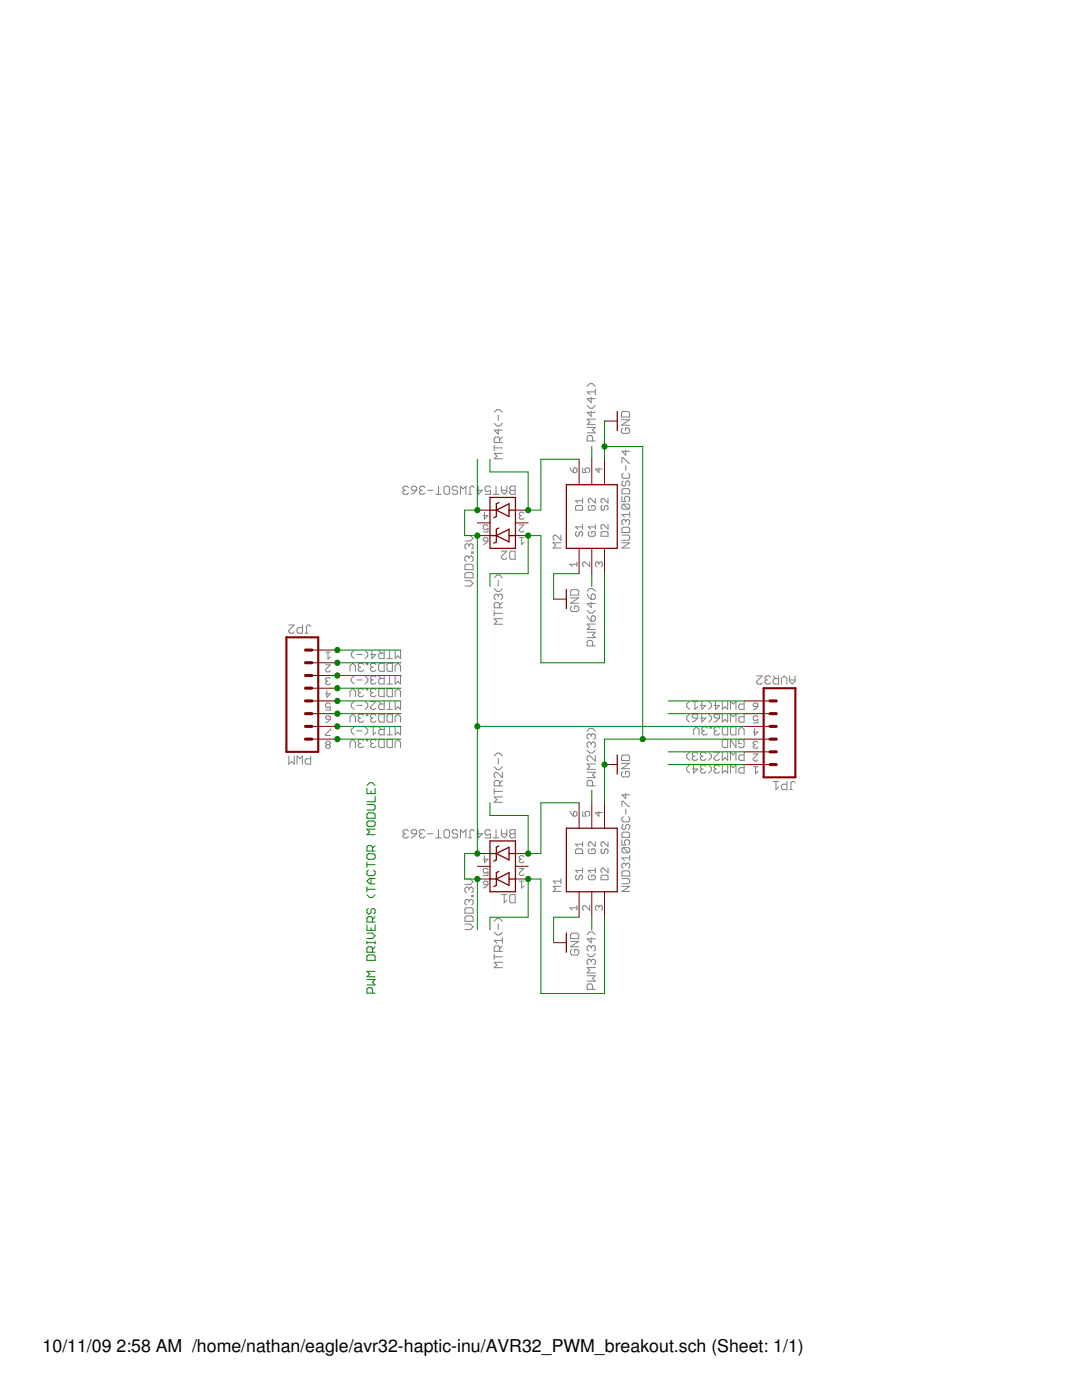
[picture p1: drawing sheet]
<svg xmlns="http://www.w3.org/2000/svg" width="216mm" height="279mm" viewBox="0 0 216 279" stroke-linecap="round" stroke-linejoin="round" font-family="sans-serif">
<defs><g id="words">
<g font-size="3.5">
<text x="8.5" y="269.9">10/11/09</text>
<text x="23.2" y="269.9">2:58 AM /home/nathan/eagle/avr32-haptic-inu/AVR32_PWM_breakout.sch (Sheet: 1/1)</text>
</g>
</g></defs>
<g fill="#808080" stroke="#808080" stroke-width=".2">
<path d="M102.8 165.6v1.6z"/>
<path d="M102 167.2h.8z"/>
<path d="M101.7 166.9l.3 .3z"/>
<path d="M101.7 166.7v.2z"/>
<path d="M102 166.4l-.3 .3z"/>
<path d="M101.7 166.1l.3 .3z"/>
<path d="M101.7 165.9v.2z"/>
<path d="M102 165.6l-.3 .3z"/>
<path d="M102 165.6h.8z"/>
<path d="M102 166.4h.8z"/>
<path d="M101.1 165.6v1.1z"/>
<path d="M101.1 166.7l-.5 .5z"/>
<path d="M100.1 166.7l.5 .5z"/>
<path d="M100.1 165.6v1.1z"/>
<path d="M100.1 166.4h1z"/>
<path d="M99 165.6v1.6z"/>
<path d="M98.4 167.2h1.1z"/>
<path d="M96.8 167.2h1.1z"/>
<path d="M97.9 166.4v.8z"/>
<path d="M97.3 166.7l.6-.3z"/>
<path d="M97 166.7h.3z"/>
<path d="M96.8 166.4l.2 .3z"/>
<path d="M96.8 165.9v.5z"/>
<path d="M97 165.6l-.2 .3z"/>
<path d="M97 165.6h.6z"/>
<path d="M97.6 165.6l.3 .3z"/>
<path d="M95.4 165.6v1.6z"/>
<path d="M95.4 167.2l.8-.8z"/>
<path d="M95.1 166.4h1.1z"/>
<path d="M94.3 165.6l.3 .3z"/>
<path d="M94.1 165.6h.2z"/>
<path d="M93.8 165.9l.3-.3z"/>
<path d="M93.8 165.9v1.3z"/>
<path d="M93.5 167.2h.6z"/>
<path d="M93 165.6v1.6z"/>
<path d="M93 165.6l-.6 .5z"/>
<path d="M91.9 165.6l.5 .5z"/>
<path d="M91.9 165.6v1.6z"/>
<path d="M90.2 166.9l.3 .3z"/>
<path d="M90.5 167.2h.6z"/>
<path d="M91.1 167.2l.2-.3z"/>
<path d="M91.3 166.7v.2z"/>
<path d="M91.1 166.4l.2 .3z"/>
<path d="M90.5 166.4h.6z"/>
<path d="M90.2 166.1l.3 .3z"/>
<path d="M90.2 165.9v.2z"/>
<path d="M90.2 165.9l.3-.3z"/>
<path d="M90.5 165.6h.6z"/>
<path d="M91.1 165.6l.2 .3z"/>
<path d="M88.9 167.2h.5z"/>
<path d="M89.4 167.2l.3-.3z"/>
<path d="M89.7 165.9v1z"/>
<path d="M89.4 165.6l.3 .3z"/>
<path d="M88.9 165.6h.5z"/>
<path d="M88.9 165.6l-.3 .3z"/>
<path d="M88.6 165.9v1z"/>
<path d="M88.6 166.9l.3 .3z"/>
<path d="M87.5 165.6v1.6z"/>
<path d="M87 167.2h1.1z"/>
<path d="M85.3 166.4h1.1z"/>
<path d="M84.8 166.9l-.3 .3z"/>
<path d="M84 167.2h.5z"/>
<path d="M83.7 166.9l.3 .3z"/>
<path d="M83.7 166.7v.2z"/>
<path d="M83.7 166.7l.3-.3z"/>
<path d="M84 166.4h.2z"/>
<path d="M83.7 166.1l.3 .3z"/>
<path d="M83.7 165.9v.2z"/>
<path d="M83.7 165.9l.3-.3z"/>
<path d="M84 165.6h.5z"/>
<path d="M84.5 165.6l.3 .3z"/>
<path d="M82.1 167.2l.5-.3z"/>
<path d="M82.6 166.9l.5-.5z"/>
<path d="M83.1 165.9v.5z"/>
<path d="M82.9 165.6l.2 .3z"/>
<path d="M82.3 165.6h.6z"/>
<path d="M82.3 165.6l-.2 .3z"/>
<path d="M82.1 165.9v.2z"/>
<path d="M82.1 166.1l.2 .3z"/>
<path d="M82.3 166.4h.8z"/>
<path d="M81.5 166.9l-.3 .3z"/>
<path d="M80.7 167.2h.5z"/>
<path d="M80.4 166.9l.3 .3z"/>
<path d="M80.4 166.7v.2z"/>
<path d="M80.4 166.7l.3-.3z"/>
<path d="M80.7 166.4h.3z"/>
<path d="M80.4 166.1l.3 .3z"/>
<path d="M80.4 165.9v.2z"/>
<path d="M80.4 165.9l.3-.3z"/>
<path d="M80.7 165.6h.5z"/>
<path d="M81.2 165.6l.3 .3z"/>
<path d="M124.1 177.9h1.5z"/>
<path d="M124.1 177.9l1.5-1z"/>
<path d="M124.1 176.9h1.5z"/>
<path d="M124.1 176.4h1.3z"/>
<path d="M125.6 176.1l-.2 .3z"/>
<path d="M125.6 175.6v.5z"/>
<path d="M125.4 175.3l.2 .3z"/>
<path d="M124.1 175.3h1.3z"/>
<path d="M124.1 174.8h1.5z"/>
<path d="M125.6 174.1v.7z"/>
<path d="M125.4 173.8l.2 .3z"/>
<path d="M124.4 173.8h1z"/>
<path d="M124.4 173.8l-.3 .3z"/>
<path d="M124.1 174.1v.7z"/>
<path d="M124.1 173l.3 .3z"/>
<path d="M124.1 172.5v.5z"/>
<path d="M124.1 172.5l.3-.2z"/>
<path d="M124.4 172.3h.2z"/>
<path d="M124.6 172.3l.3 .2z"/>
<path d="M124.9 172.5v.3z"/>
<path d="M124.9 172.5l.2-.2z"/>
<path d="M125.1 172.3h.3z"/>
<path d="M125.4 172.3l.2 .2z"/>
<path d="M125.6 172.5v.5z"/>
<path d="M125.6 173l-.2 .3z"/>
<path d="M124.1 171.2l.5 .5z"/>
<path d="M124.1 171.2h1.5z"/>
<path d="M125.6 170.7v1z"/>
<path d="M124.4 170.2h1z"/>
<path d="M124.1 169.9l.3 .3z"/>
<path d="M124.1 169.4v.5z"/>
<path d="M124.1 169.4l.3-.2z"/>
<path d="M124.4 169.2h1z"/>
<path d="M125.4 169.2l.2 .2z"/>
<path d="M125.6 169.4v.5z"/>
<path d="M125.6 169.9l-.2 .3z"/>
<path d="M124.4 169.2l1 1z"/>
<path d="M124.1 167.6v1.1z"/>
<path d="M124.1 168.7h.8z"/>
<path d="M124.6 168.1l.3 .6z"/>
<path d="M124.6 167.9v.2z"/>
<path d="M124.6 167.9l.3-.3z"/>
<path d="M124.9 167.6h.5z"/>
<path d="M125.4 167.6l.2 .3z"/>
<path d="M125.6 167.9v.5z"/>
<path d="M125.6 168.4l-.2 .3z"/>
<path d="M124.1 167.1h1.5z"/>
<path d="M125.6 166.3v.8z"/>
<path d="M125.4 166.1l.2 .2z"/>
<path d="M124.4 166.1h1z"/>
<path d="M124.4 166.1l-.3 .2z"/>
<path d="M124.1 166.3v.8z"/>
<path d="M124.4 164.5l-.3 .3z"/>
<path d="M124.1 164.8v.5z"/>
<path d="M124.1 165.3l.3 .3z"/>
<path d="M124.4 165.6h.2z"/>
<path d="M124.6 165.6l.3-.3z"/>
<path d="M124.9 164.8v.5z"/>
<path d="M124.9 164.8l.2-.3z"/>
<path d="M125.1 164.5h.3z"/>
<path d="M125.4 164.5l.2 .3z"/>
<path d="M125.6 164.8v.5z"/>
<path d="M125.6 165.3l-.2 .3z"/>
<path d="M124.4 163l-.3 .3z"/>
<path d="M124.1 163.3v.5z"/>
<path d="M124.1 163.8l.3 .2z"/>
<path d="M124.4 164h1z"/>
<path d="M125.4 164l.2-.2z"/>
<path d="M125.6 163.3v.5z"/>
<path d="M125.4 163l.2 .3z"/>
<path d="M124.9 161.5v1z"/>
<path d="M124.1 159.9v1z"/>
<path d="M124.1 159.9h.3z"/>
<path d="M124.4 159.9l1 1z"/>
<path d="M125.4 160.9h.2z"/>
<path d="M124.1 158.6h1.5z"/>
<path d="M124.1 158.6l.8 .8z"/>
<path d="M124.9 158.4v1z"/>
<path d="M114.1 189.5l-.2 .3z"/>
<path d="M113.9 189.8v.5z"/>
<path d="M113.9 190.3l.2 .3z"/>
<path d="M114.1 190.6h1.1z"/>
<path d="M115.2 190.6l.3-.3z"/>
<path d="M115.5 189.8v.5z"/>
<path d="M115.2 189.5l.3 .3z"/>
<path d="M114.7 189.5h.5z"/>
<path d="M114.7 189.5v.6z"/>
<path d="M113.9 189h1.6z"/>
<path d="M113.9 189l1.6-1.1z"/>
<path d="M113.9 187.9h1.6z"/>
<path d="M113.9 187.3h1.6z"/>
<path d="M115.5 186.5v.8z"/>
<path d="M115.2 186.2l.3 .3z"/>
<path d="M114.1 186.2h1.1z"/>
<path d="M113.9 186.5l.2-.3z"/>
<path d="M113.9 186.5v.8z"/>
<path d="M124.3 154l-.3 .2z"/>
<path d="M124 154.2v.6z"/>
<path d="M124 154.8l.3 .2z"/>
<path d="M124.3 155h1.1z"/>
<path d="M125.6 154.8l-.2 .2z"/>
<path d="M125.6 154.2v.6z"/>
<path d="M125.4 154l.2 .2z"/>
<path d="M124.8 154h.6z"/>
<path d="M124.8 154v.5z"/>
<path d="M124 153.4h1.6z"/>
<path d="M124 153.4l1.6-1.1z"/>
<path d="M124 152.3h1.6z"/>
<path d="M124 151.8h1.6z"/>
<path d="M125.6 151v.8z"/>
<path d="M125.4 150.7l.2 .3z"/>
<path d="M124.3 150.7h1.1z"/>
<path d="M124.3 150.7l-.3 .3z"/>
<path d="M124 151v.8z"/>
<path d="M102.8 97v1.7z"/>
<path d="M102 98.7h.8z"/>
<path d="M101.7 98.4l.3 .3z"/>
<path d="M101.7 98.1v.3z"/>
<path d="M101.7 98.1l.3-.2z"/>
<path d="M101.7 97.6l.3 .3z"/>
<path d="M101.7 97.3v.3z"/>
<path d="M102 97l-.3 .3z"/>
<path d="M102 97h.8z"/>
<path d="M102 97.9h.8z"/>
<path d="M101.1 97v1.1z"/>
<path d="M101.1 98.1l-.5 .6z"/>
<path d="M100.1 98.1l.5 .6z"/>
<path d="M100.1 97v1.1z"/>
<path d="M100.1 97.9h1z"/>
<path d="M99 97v1.7z"/>
<path d="M98.4 98.7h1.1z"/>
<path d="M96.8 98.7h1.1z"/>
<path d="M97.9 97.9v.8z"/>
<path d="M97.3 98.1l.6-.2z"/>
<path d="M97 98.1h.3z"/>
<path d="M96.8 97.9l.2 .2z"/>
<path d="M96.8 97.3v.6z"/>
<path d="M97 97l-.2 .3z"/>
<path d="M97 97h.6z"/>
<path d="M97.6 97l.3 .3z"/>
<path d="M95.4 97v1.7z"/>
<path d="M95.4 98.7l.8-.8z"/>
<path d="M95.1 97.9h1.1z"/>
<path d="M94.3 97l.3 .3z"/>
<path d="M94.1 97h.2z"/>
<path d="M93.8 97.3l.3-.3z"/>
<path d="M93.8 97.3v1.4z"/>
<path d="M93.5 98.7h.6z"/>
<path d="M93 97v1.7z"/>
<path d="M93 97l-.6 .6z"/>
<path d="M91.9 97l.5 .6z"/>
<path d="M91.9 97v1.7z"/>
<path d="M90.2 98.4l.3 .3z"/>
<path d="M90.5 98.7h.6z"/>
<path d="M91.1 98.7l.2-.3z"/>
<path d="M91.3 98.1v.3z"/>
<path d="M91.1 97.9l.2 .2z"/>
<path d="M90.5 97.9h.6z"/>
<path d="M90.2 97.6l.3 .3z"/>
<path d="M90.2 97.3v.3z"/>
<path d="M90.2 97.3l.3-.3z"/>
<path d="M90.5 97h.6z"/>
<path d="M91.1 97l.2 .3z"/>
<path d="M88.9 98.7h.5z"/>
<path d="M89.4 98.7l.3-.3z"/>
<path d="M89.7 97.3v1.1z"/>
<path d="M89.4 97l.3 .3z"/>
<path d="M88.9 97h.5z"/>
<path d="M88.9 97l-.3 .3z"/>
<path d="M88.6 97.3v1.1z"/>
<path d="M88.6 98.4l.3 .3z"/>
<path d="M87.5 97v1.7z"/>
<path d="M87 98.7h1.1z"/>
<path d="M85.3 97.9h1.1z"/>
<path d="M84.8 98.4l-.3 .3z"/>
<path d="M84 98.7h.5z"/>
<path d="M83.7 98.4l.3 .3z"/>
<path d="M83.7 98.1v.3z"/>
<path d="M83.7 98.1l.3-.2z"/>
<path d="M84 97.9h.2z"/>
<path d="M83.7 97.6l.3 .3z"/>
<path d="M83.7 97.3v.3z"/>
<path d="M83.7 97.3l.3-.3z"/>
<path d="M84 97h.5z"/>
<path d="M84.5 97l.3 .3z"/>
<path d="M82.1 98.7l.5-.3z"/>
<path d="M82.6 98.4l.5-.5z"/>
<path d="M83.1 97.3v.6z"/>
<path d="M82.9 97l.2 .3z"/>
<path d="M82.3 97h.6z"/>
<path d="M82.3 97l-.2 .3z"/>
<path d="M82.1 97.3v.3z"/>
<path d="M82.1 97.6l.2 .3z"/>
<path d="M82.3 97.9h.8z"/>
<path d="M81.2 98.7l.3-.3z"/>
<path d="M80.7 98.7h.5z"/>
<path d="M80.4 98.4l.3 .3z"/>
<path d="M80.4 98.1v.3z"/>
<path d="M80.4 98.1l.3-.2z"/>
<path d="M80.7 97.9h.3z"/>
<path d="M80.4 97.6l.3 .3z"/>
<path d="M80.4 97.3v.3z"/>
<path d="M80.4 97.3l.3-.3z"/>
<path d="M80.7 97h.5z"/>
<path d="M81.2 97l.3 .3z"/>
<path d="M124.1 109.4h1.5z"/>
<path d="M124.1 109.4l1.5-1.1z"/>
<path d="M124.1 108.3h1.5z"/>
<path d="M124.1 107.8h1.3z"/>
<path d="M125.6 107.5l-.2 .3z"/>
<path d="M125.6 107v.5z"/>
<path d="M125.4 106.8l.2 .2z"/>
<path d="M124.1 106.8h1.3z"/>
<path d="M124.1 106.3h1.5z"/>
<path d="M125.6 105.5v.8z"/>
<path d="M125.4 105.2l.2 .3z"/>
<path d="M124.4 105.2h1z"/>
<path d="M124.4 105.2l-.3 .3z"/>
<path d="M124.1 105.5v.8z"/>
<path d="M124.1 104.5l.3 .2z"/>
<path d="M124.1 103.9v.6z"/>
<path d="M124.1 103.9l.3-.2z"/>
<path d="M124.4 103.7h.2z"/>
<path d="M124.6 103.7l.3 .2z"/>
<path d="M124.9 103.9v.3z"/>
<path d="M124.9 103.9l.2-.2z"/>
<path d="M125.1 103.7h.3z"/>
<path d="M125.4 103.7l.2 .2z"/>
<path d="M125.6 103.9v.6z"/>
<path d="M125.6 104.5l-.2 .2z"/>
<path d="M124.1 102.7l.5 .5z"/>
<path d="M124.1 102.7h1.5z"/>
<path d="M125.6 102.1v1.1z"/>
<path d="M124.4 101.6h1z"/>
<path d="M124.1 101.4l.3 .2z"/>
<path d="M124.1 100.9v.5z"/>
<path d="M124.1 100.9l.3-.3z"/>
<path d="M124.4 100.6h1z"/>
<path d="M125.4 100.6l.2 .3z"/>
<path d="M125.6 100.9v.5z"/>
<path d="M125.6 101.4l-.2 .2z"/>
<path d="M124.4 100.6l1 1z"/>
<path d="M124.1 99.1v1z"/>
<path d="M124.1 100.1h.8z"/>
<path d="M124.6 99.6l.3 .5z"/>
<path d="M124.6 99.3v.3z"/>
<path d="M124.9 99.1l-.3 .2z"/>
<path d="M124.9 99.1h.5z"/>
<path d="M125.4 99.1l.2 .2z"/>
<path d="M125.6 99.3v.5z"/>
<path d="M125.6 99.8l-.2 .3z"/>
<path d="M124.1 98.6h1.5z"/>
<path d="M125.6 97.8v.8z"/>
<path d="M125.4 97.5l.2 .3z"/>
<path d="M124.4 97.5h1z"/>
<path d="M124.4 97.5l-.3 .3z"/>
<path d="M124.1 97.8v.8z"/>
<path d="M124.4 96l-.3 .2z"/>
<path d="M124.1 96.2v.6z"/>
<path d="M124.1 96.8l.3 .2z"/>
<path d="M124.4 97h.2z"/>
<path d="M124.6 97l.3-.2z"/>
<path d="M124.9 96.2v.6z"/>
<path d="M124.9 96.2l.2-.2z"/>
<path d="M125.1 96h.3z"/>
<path d="M125.4 96l.2 .2z"/>
<path d="M125.6 96.2v.6z"/>
<path d="M125.6 96.8l-.2 .2z"/>
<path d="M124.4 94.4l-.3 .3z"/>
<path d="M124.1 94.7v.5z"/>
<path d="M124.1 95.2l.3 .3z"/>
<path d="M124.4 95.5h1z"/>
<path d="M125.4 95.5l.2-.3z"/>
<path d="M125.6 94.7v.5z"/>
<path d="M125.4 94.4l.2 .3z"/>
<path d="M124.9 92.9v1z"/>
<path d="M124.1 91.4v1z"/>
<path d="M124.1 91.4h.3z"/>
<path d="M124.4 91.4l1 1z"/>
<path d="M125.4 92.4h.2z"/>
<path d="M124.1 90.1h1.5z"/>
<path d="M124.1 90.1l.8 .7z"/>
<path d="M124.9 89.8v1z"/>
<path d="M114.1 120.9l-.2 .3z"/>
<path d="M113.9 121.2v.6z"/>
<path d="M113.9 121.8l.2 .2z"/>
<path d="M114.1 122h1.1z"/>
<path d="M115.2 122l.3-.2z"/>
<path d="M115.5 121.2v.6z"/>
<path d="M115.2 120.9l.3 .3z"/>
<path d="M114.7 120.9h.5z"/>
<path d="M114.7 120.9v.6z"/>
<path d="M113.9 120.4h1.6z"/>
<path d="M113.9 120.4l1.6-1.1z"/>
<path d="M113.9 119.3h1.6z"/>
<path d="M113.9 118.8h1.6z"/>
<path d="M115.5 118v.8z"/>
<path d="M115.2 117.7l.3 .3z"/>
<path d="M114.1 117.7h1.1z"/>
<path d="M114.1 117.7l-.2 .3z"/>
<path d="M113.9 118v.8z"/>
<path d="M124.3 85.4l-.3 .3z"/>
<path d="M124 85.7v.5z"/>
<path d="M124 86.2l.3 .3z"/>
<path d="M124.3 86.5h1.1z"/>
<path d="M125.4 86.5l.2-.3z"/>
<path d="M125.6 85.7v.5z"/>
<path d="M125.4 85.4l.2 .3z"/>
<path d="M124.8 85.4h.6z"/>
<path d="M124.8 85.4v.6z"/>
<path d="M124 84.9h1.6z"/>
<path d="M124 84.9l1.6-1.1z"/>
<path d="M124 83.8h1.6z"/>
<path d="M124 83.2h1.6z"/>
<path d="M125.6 82.4v.8z"/>
<path d="M125.4 82.1l.2 .3z"/>
<path d="M124.3 82.1h1.1z"/>
<path d="M124.3 82.1l-.3 .3z"/>
<path d="M124 82.4v.8z"/>
<path d="M62 150.9v1.6z"/>
<path d="M61.2 152.5h.8z"/>
<path d="M60.9 152.2l.3 .3z"/>
<path d="M60.9 151.7v.5z"/>
<path d="M60.9 151.7l.3-.3z"/>
<path d="M61.2 151.4h.8z"/>
<path d="M60.3 150.9v1.6z"/>
<path d="M60.3 150.9l-.5 .5z"/>
<path d="M59.3 150.9l.5 .5z"/>
<path d="M59.3 150.9v1.6z"/>
<path d="M58.7 150.9v1.6z"/>
<path d="M58.2 152l.5 .5z"/>
<path d="M58.2 152l-.6 .5z"/>
<path d="M57.6 150.9v1.6z"/>
<path d="M158.6 134.9v1.1z"/>
<path d="M158.6 136l-.5 .5z"/>
<path d="M157.6 136l.5 .5z"/>
<path d="M157.6 134.9v1.1z"/>
<path d="M157.6 135.7h1z"/>
<path d="M157 135.4v1.1z"/>
<path d="M156.5 134.9l.5 .5z"/>
<path d="M155.9 135.4l.6-.5z"/>
<path d="M155.9 135.4v1.1z"/>
<path d="M155.4 134.9v1.6z"/>
<path d="M154.6 136.5h.8z"/>
<path d="M154.3 136.2l.3 .3z"/>
<path d="M154.3 135.7v.5z"/>
<path d="M154.6 135.4l-.3 .3z"/>
<path d="M154.6 135.4h.8z"/>
<path d="M154.3 134.9l.5 .5z"/>
<path d="M153.7 136.2l-.2 .3z"/>
<path d="M152.9 136.5h.6z"/>
<path d="M152.7 136.2l.2 .3z"/>
<path d="M152.7 136v.2z"/>
<path d="M152.9 135.7l-.2 .3z"/>
<path d="M152.9 135.7h.3z"/>
<path d="M152.7 135.4l.2 .3z"/>
<path d="M152.7 135.1v.3z"/>
<path d="M152.7 135.1l.2-.2z"/>
<path d="M152.9 134.9h.6z"/>
<path d="M153.5 134.9l.2 .2z"/>
<path d="M151 134.9h1.1z"/>
<path d="M151 136l1.1-1.1z"/>
<path d="M151 136v.2z"/>
<path d="M151 136.2l.3 .3z"/>
<path d="M151.3 136.5h.5z"/>
<path d="M151.8 136.5l.3-.3z"/>
<path d="M104.1 177.2l.4-.4z"/>
<path d="M104.1 175.8v1.4z"/>
<path d="M103.6 175.8h.9z"/>
<path d="M96.4 177.2l.5-.2z"/>
<path d="M96.9 177l.5-.5z"/>
<path d="M97.4 176.1v.4z"/>
<path d="M97.1 175.8l.3 .3z"/>
<path d="M96.7 175.8h.4z"/>
<path d="M96.7 175.8l-.3 .3z"/>
<path d="M96.4 176.1v.2z"/>
<path d="M96.4 176.3l.3 .2z"/>
<path d="M96.7 176.5h.7z"/>
<path d="M102.8 178.5v1.7z"/>
<path d="M102 178.5h.8z"/>
<path d="M102 178.5l-.3 .3z"/>
<path d="M101.7 178.8v1.1z"/>
<path d="M101.7 179.9l.3 .3z"/>
<path d="M102 180.2h.8z"/>
<path d="M101.1 179.6l-.5 .6z"/>
<path d="M100.6 178.5v1.7z"/>
<path d="M100.1 178.5h1z"/>
<path d="M103.6 173.3h.9z"/>
<path d="M104.5 173.3l-.9 .9z"/>
<path d="M103.6 174.2v.3z"/>
<path d="M103.6 174.5l.2 .2z"/>
<path d="M103.8 174.7h.5z"/>
<path d="M104.3 174.7l.2-.2z"/>
<path d="M104.5 171.9l-.2 .3z"/>
<path d="M103.8 172.2h.5z"/>
<path d="M103.6 171.9l.2 .3z"/>
<path d="M103.6 171.7v.2z"/>
<path d="M103.6 171.7l.2-.2z"/>
<path d="M103.8 171.5h.3z"/>
<path d="M103.6 171.2l.2 .3z"/>
<path d="M103.6 171v.2z"/>
<path d="M103.6 171l.2-.2z"/>
<path d="M103.8 170.8h.5z"/>
<path d="M104.3 170.8l.2 .2z"/>
<path d="M96.4 174.7h1z"/>
<path d="M97.4 174v.7z"/>
<path d="M96.9 174.2l.5-.2z"/>
<path d="M96.7 174.2h.2z"/>
<path d="M96.4 174l.3 .2z"/>
<path d="M96.4 173.5v.5z"/>
<path d="M96.4 173.5l.3-.2z"/>
<path d="M96.7 173.3h.4z"/>
<path d="M97.1 173.3l.3 .2z"/>
<path d="M96.7 170.8v1.4z"/>
<path d="M96.7 172.2l.7-.7z"/>
<path d="M96.4 171.5h1z"/>
<path d="M115.1 174.6l-.3 .3z"/>
<path d="M114.8 174.9v.4z"/>
<path d="M114.8 175.3l.3 .3z"/>
<path d="M115.1 175.6h.2z"/>
<path d="M115.3 175.6l.2-.3z"/>
<path d="M115.5 174.9v.4z"/>
<path d="M115.5 174.9l.3-.3z"/>
<path d="M115.8 174.6h.2z"/>
<path d="M116 174.6l.2 .3z"/>
<path d="M116.2 174.9v.4z"/>
<path d="M116.2 175.3l-.2 .3z"/>
<path d="M114.8 173.7l.5 .5z"/>
<path d="M114.8 173.7h1.4z"/>
<path d="M116.2 173.2v1z"/>
<path d="M113.7 181.2l.5 .4z"/>
<path d="M113.7 181.2h1.4z"/>
<path d="M115.1 180.7v.9z"/>
<path d="M117.6 174.6l-.2 .3z"/>
<path d="M117.4 174.9v.4z"/>
<path d="M117.4 175.3l.2 .3z"/>
<path d="M117.6 175.6h1z"/>
<path d="M118.6 175.6l.2-.3z"/>
<path d="M118.8 174.9v.4z"/>
<path d="M118.6 174.6l.2 .3z"/>
<path d="M118.1 174.6h.5z"/>
<path d="M118.1 174.6v.5z"/>
<path d="M117.4 173.7l.5 .5z"/>
<path d="M117.4 173.7h1.4z"/>
<path d="M118.8 173.2v1z"/>
<path d="M117.7 180.7v.9z"/>
<path d="M116.7 180.7l1 .9z"/>
<path d="M116.5 180.7h.2z"/>
<path d="M116.5 180.7l-.2 .3z"/>
<path d="M116.3 181v.4z"/>
<path d="M116.3 181.4l.2 .2z"/>
<path d="M119.9 175.6h1.4z"/>
<path d="M121.3 174.9v.7z"/>
<path d="M121.1 174.6l.2 .3z"/>
<path d="M120.2 174.6h.9z"/>
<path d="M120.2 174.6l-.3 .3z"/>
<path d="M119.9 174.9v.7z"/>
<path d="M121.3 173.2v1z"/>
<path d="M120.4 173.2l.9 1z"/>
<path d="M120.2 173.2h.2z"/>
<path d="M120.2 173.2l-.3 .3z"/>
<path d="M119.9 173.5v.4z"/>
<path d="M119.9 173.9l.3 .3z"/>
<path d="M118.8 181.4l.2 .2z"/>
<path d="M118.8 181v.4z"/>
<path d="M118.8 181l.2-.3z"/>
<path d="M119 180.7h.3z"/>
<path d="M119.3 180.7l.2 .3z"/>
<path d="M119.5 181v.2z"/>
<path d="M119.5 181l.2-.3z"/>
<path d="M119.7 180.7h.3z"/>
<path d="M120 180.7l.2 .3z"/>
<path d="M120.2 181v.4z"/>
<path d="M120.2 181.4l-.2 .2z"/>
<path d="M120.2 169.4l-.3 .2z"/>
<path d="M119.9 169.6v.5z"/>
<path d="M119.9 170.1l.3 .2z"/>
<path d="M120.2 170.3h.2z"/>
<path d="M120.4 170.3l.2-.2z"/>
<path d="M120.6 169.6v.5z"/>
<path d="M120.6 169.6l.3-.2z"/>
<path d="M120.9 169.4h.2z"/>
<path d="M121.1 169.4l.2 .2z"/>
<path d="M121.3 169.6v.5z"/>
<path d="M121.3 170.1l-.2 .2z"/>
<path d="M121.3 168v.9z"/>
<path d="M120.4 168l.9 .9z"/>
<path d="M120.2 168h.2z"/>
<path d="M120.2 168l-.3 .3z"/>
<path d="M119.9 168.3v.4z"/>
<path d="M119.9 168.7l.3 .2z"/>
<path d="M118.8 162.2h1.4z"/>
<path d="M118.8 162.2l.7 .7z"/>
<path d="M119.5 161.9v1z"/>
<path d="M117.6 169.4l-.2 .2z"/>
<path d="M117.4 169.6v.5z"/>
<path d="M117.4 170.1l.2 .2z"/>
<path d="M117.6 170.3h1z"/>
<path d="M118.6 170.3l.2-.2z"/>
<path d="M118.8 169.6v.5z"/>
<path d="M118.6 169.4l.2 .2z"/>
<path d="M118.1 169.4h.5z"/>
<path d="M118.1 169.4v.5z"/>
<path d="M118.8 168v.9z"/>
<path d="M117.9 168l.9 .9z"/>
<path d="M117.6 168h.3z"/>
<path d="M117.6 168l-.2 .3z"/>
<path d="M117.4 168.3v.4z"/>
<path d="M117.4 168.7l.2 .2z"/>
<path d="M116.3 161.9v1z"/>
<path d="M116.3 162.9h.7z"/>
<path d="M116.7 162.4l.3 .5z"/>
<path d="M116.7 162.2v.2z"/>
<path d="M116.7 162.2l.3-.3z"/>
<path d="M117 161.9h.4z"/>
<path d="M117.4 161.9l.3 .3z"/>
<path d="M117.7 162.2v.4z"/>
<path d="M117.7 162.6l-.3 .3z"/>
<path d="M114.8 170.3h1.4z"/>
<path d="M116.2 169.6v.7z"/>
<path d="M116 169.4l.2 .2z"/>
<path d="M115.1 169.4h.9z"/>
<path d="M115.1 169.4l-.3 .2z"/>
<path d="M114.8 169.6v.7z"/>
<path d="M114.8 168.5l.5 .4z"/>
<path d="M114.8 168.5h1.4z"/>
<path d="M116.2 168v.9z"/>
<path d="M113.7 161.9l.3 .5z"/>
<path d="M114 162.4l.4 .5z"/>
<path d="M114.4 162.9h.5z"/>
<path d="M114.9 162.9l.2-.3z"/>
<path d="M115.1 162.2v.4z"/>
<path d="M114.9 161.9l.2 .3z"/>
<path d="M114.7 161.9h.2z"/>
<path d="M114.7 161.9l-.3 .3z"/>
<path d="M114.4 162.2v.7z"/>
<path d="M110.4 177.9h1.5z"/>
<path d="M110.4 177.9l.5-.5z"/>
<path d="M110.4 176.9l.5 .5z"/>
<path d="M110.4 176.9h1.5z"/>
<path d="M110.4 175.8l.5 .6z"/>
<path d="M110.4 175.8h1.5z"/>
<path d="M111.9 175.3v1.1z"/>
<path d="M104.5 108.2l-.4 .5z"/>
<path d="M104.1 107.3v1.4z"/>
<path d="M103.6 107.3h.9z"/>
<path d="M96.4 108.7l.5-.2z"/>
<path d="M96.9 108.5l.5-.5z"/>
<path d="M97.4 107.5v.5z"/>
<path d="M97.1 107.3l.3 .2z"/>
<path d="M96.7 107.3h.4z"/>
<path d="M96.7 107.3l-.3 .2z"/>
<path d="M96.4 107.5v.3z"/>
<path d="M96.4 107.8l.3 .2z"/>
<path d="M96.7 108h.7z"/>
<path d="M102.8 110v1.6z"/>
<path d="M102 110h.8z"/>
<path d="M102 110l-.3 .3z"/>
<path d="M101.7 110.3v1z"/>
<path d="M101.7 111.3l.3 .3z"/>
<path d="M102 111.6h.8z"/>
<path d="M100.1 110h1z"/>
<path d="M101.1 110l-1 1.1z"/>
<path d="M100.1 111.1v.2z"/>
<path d="M100.1 111.3l.2 .3z"/>
<path d="M100.3 111.6h.6z"/>
<path d="M101.1 111.3l-.2 .3z"/>
<path d="M103.6 104.8h.9z"/>
<path d="M104.5 104.8l-.9 .9z"/>
<path d="M103.6 105.7v.2z"/>
<path d="M103.6 105.9l.2 .2z"/>
<path d="M103.8 106.1h.5z"/>
<path d="M104.3 106.1l.2-.2z"/>
<path d="M104.3 103.6l.2-.2z"/>
<path d="M103.8 103.6h.5z"/>
<path d="M103.6 103.4l.2 .2z"/>
<path d="M103.6 103.1v.3z"/>
<path d="M103.6 103.1l.2-.2z"/>
<path d="M103.8 102.9h.3z"/>
<path d="M103.6 102.7l.2 .2z"/>
<path d="M103.6 102.4v.3z"/>
<path d="M103.6 102.4l.2-.2z"/>
<path d="M103.8 102.2h.5z"/>
<path d="M104.3 102.2l.2 .2z"/>
<path d="M96.4 106.1h1z"/>
<path d="M97.4 105.5v.6z"/>
<path d="M96.9 105.7l.5-.2z"/>
<path d="M96.7 105.7h.2z"/>
<path d="M96.4 105.5l.3 .2z"/>
<path d="M96.4 105v.5z"/>
<path d="M96.4 105l.3-.2z"/>
<path d="M96.7 104.8h.4z"/>
<path d="M97.1 104.8l.3 .2z"/>
<path d="M96.7 102.2v1.4z"/>
<path d="M96.7 103.6l.7-.7z"/>
<path d="M96.4 102.9h1z"/>
<path d="M115.1 106.1l-.3 .2z"/>
<path d="M114.8 106.3v.5z"/>
<path d="M114.8 106.8l.3 .2z"/>
<path d="M115.1 107h.2z"/>
<path d="M115.3 107l.2-.2z"/>
<path d="M115.5 106.3v.5z"/>
<path d="M115.5 106.3l.3-.2z"/>
<path d="M115.8 106.1h.2z"/>
<path d="M116 106.1l.2 .2z"/>
<path d="M116.2 106.3v.5z"/>
<path d="M116.2 106.8l-.2 .2z"/>
<path d="M114.8 105.2l.5 .4z"/>
<path d="M114.8 105.2h1.4z"/>
<path d="M116.2 104.7v.9z"/>
<path d="M113.7 112.6l.5 .5z"/>
<path d="M113.7 112.6h1.4z"/>
<path d="M115.1 112.2v.9z"/>
<path d="M117.4 106.3l.2-.2z"/>
<path d="M117.4 106.3v.5z"/>
<path d="M117.4 106.8l.2 .2z"/>
<path d="M117.6 107h1z"/>
<path d="M118.6 107l.2-.2z"/>
<path d="M118.8 106.3v.5z"/>
<path d="M118.6 106.1l.2 .2z"/>
<path d="M118.1 106.1h.5z"/>
<path d="M118.1 106.1v.5z"/>
<path d="M117.4 105.2l.5 .4z"/>
<path d="M117.4 105.2h1.4z"/>
<path d="M118.8 104.7v.9z"/>
<path d="M117.7 112.2v.9z"/>
<path d="M116.7 112.2l1 .9z"/>
<path d="M116.5 112.2h.2z"/>
<path d="M116.5 112.2l-.2 .2z"/>
<path d="M116.3 112.4v.5z"/>
<path d="M116.3 112.9l.2 .2z"/>
<path d="M119.9 107h1.4z"/>
<path d="M121.3 106.3v.7z"/>
<path d="M121.1 106.1l.2 .2z"/>
<path d="M120.2 106.1h.9z"/>
<path d="M120.2 106.1l-.3 .2z"/>
<path d="M119.9 106.3v.7z"/>
<path d="M121.3 104.7v.9z"/>
<path d="M120.4 104.7l.9 .9z"/>
<path d="M120.2 104.7h.2z"/>
<path d="M120.2 104.7l-.3 .2z"/>
<path d="M119.9 104.9v.5z"/>
<path d="M119.9 105.4l.3 .2z"/>
<path d="M118.8 112.9l.2 .2z"/>
<path d="M118.8 112.4v.5z"/>
<path d="M118.8 112.4l.2-.2z"/>
<path d="M119 112.2h.3z"/>
<path d="M119.3 112.2l.2 .2z"/>
<path d="M119.5 112.4v.2z"/>
<path d="M119.5 112.4l.2-.2z"/>
<path d="M119.7 112.2h.3z"/>
<path d="M120 112.2l.2 .2z"/>
<path d="M120.2 112.4v.5z"/>
<path d="M120.2 112.9l-.2 .2z"/>
<path d="M120.2 100.9l-.3 .2z"/>
<path d="M119.9 101.1v.5z"/>
<path d="M119.9 101.6l.3 .2z"/>
<path d="M120.2 101.8h.2z"/>
<path d="M120.4 101.8l.2-.2z"/>
<path d="M120.6 101.1v.5z"/>
<path d="M120.6 101.1l.3-.2z"/>
<path d="M120.9 100.9h.2z"/>
<path d="M121.1 100.9l.2 .2z"/>
<path d="M121.3 101.1v.5z"/>
<path d="M121.3 101.6l-.2 .2z"/>
<path d="M121.3 99.5v.9z"/>
<path d="M120.4 99.5l.9 .9z"/>
<path d="M120.2 99.5h.2z"/>
<path d="M120.2 99.5l-.3 .2z"/>
<path d="M119.9 99.7v.5z"/>
<path d="M119.9 100.2l.3 .2z"/>
<path d="M118.8 93.6h1.4z"/>
<path d="M118.8 93.6l.7 .7z"/>
<path d="M119.5 93.4v.9z"/>
<path d="M117.6 100.9l-.2 .2z"/>
<path d="M117.4 101.1v.5z"/>
<path d="M117.4 101.6l.2 .2z"/>
<path d="M117.6 101.8h1z"/>
<path d="M118.6 101.8l.2-.2z"/>
<path d="M118.8 101.1v.5z"/>
<path d="M118.6 100.9l.2 .2z"/>
<path d="M118.1 100.9h.5z"/>
<path d="M118.1 100.9v.4z"/>
<path d="M118.8 99.5v.9z"/>
<path d="M117.9 99.5l.9 .9z"/>
<path d="M117.6 99.5h.3z"/>
<path d="M117.4 99.7l.2-.2z"/>
<path d="M117.4 99.7v.5z"/>
<path d="M117.4 100.2l.2 .2z"/>
<path d="M116.3 93.4v.9z"/>
<path d="M116.3 94.3h.7z"/>
<path d="M116.7 93.9l.3 .4z"/>
<path d="M116.7 93.6v.3z"/>
<path d="M116.7 93.6l.3-.2z"/>
<path d="M117 93.4h.4z"/>
<path d="M117.4 93.4l.3 .2z"/>
<path d="M117.7 93.6v.5z"/>
<path d="M117.7 94.1l-.3 .2z"/>
<path d="M114.8 101.8h1.4z"/>
<path d="M116.2 101.1v.7z"/>
<path d="M116 100.9l.2 .2z"/>
<path d="M115.1 100.9h.9z"/>
<path d="M114.8 101.1l.3-.2z"/>
<path d="M114.8 101.1v.7z"/>
<path d="M114.8 99.9l.5 .5z"/>
<path d="M114.8 99.9h1.4z"/>
<path d="M116.2 99.5v.9z"/>
<path d="M113.7 93.4l.3 .5z"/>
<path d="M114 93.9l.4 .4z"/>
<path d="M114.4 94.3h.5z"/>
<path d="M114.9 94.3l.2-.2z"/>
<path d="M115.1 93.6v.5z"/>
<path d="M114.9 93.4l.2 .2z"/>
<path d="M114.7 93.4h.2z"/>
<path d="M114.7 93.4l-.3 .2z"/>
<path d="M114.4 93.6v.7z"/>
<path d="M110.4 109.4h1.5z"/>
<path d="M110.9 108.8l-.5 .6z"/>
<path d="M110.4 108.3l.5 .5z"/>
<path d="M110.4 108.3h1.5z"/>
<path d="M111.9 106.8v1z"/>
<path d="M110.9 106.8l1 1z"/>
<path d="M110.6 106.8h.3z"/>
<path d="M110.6 106.8l-.2 .2z"/>
<path d="M110.4 107v.5z"/>
<path d="M110.4 107.5l.2 .3z"/>
<path d="M65.9 149.1l-.2 .2z"/>
<path d="M65.2 149.3h.5z"/>
<path d="M65 149.1l.2 .2z"/>
<path d="M65 148.9v.2z"/>
<path d="M65 148.9l.2-.3z"/>
<path d="M65 148.4l.2 .2z"/>
<path d="M65 148.2v.2z"/>
<path d="M65 148.2l.2-.3z"/>
<path d="M65.2 147.9h.5z"/>
<path d="M65.7 147.9l.2 .3z"/>
<path d="M65.9 148.2v.2z"/>
<path d="M65.9 148.4l-.2 .2z"/>
<path d="M65.7 148.6l.2 .3z"/>
<path d="M65.9 148.9v.2z"/>
<path d="M65.2 148.6h.5z"/>
<path d="M65 146.8h.9z"/>
<path d="M65 146.6v.2z"/>
<path d="M65 146.6l.9-1z"/>
<path d="M65.9 145.4v.2z"/>
<path d="M65 144.2l.4-.2z"/>
<path d="M65.4 144l.5-.5z"/>
<path d="M65.9 143.1v.4z"/>
<path d="M65.7 142.9l.2 .2z"/>
<path d="M65.2 142.9h.5z"/>
<path d="M65.2 142.9l-.2 .2z"/>
<path d="M65 143.1v.2z"/>
<path d="M65 143.3l.2 .2z"/>
<path d="M65.2 143.5h.7z"/>
<path d="M65 141.7h.9z"/>
<path d="M65.9 141v.7z"/>
<path d="M65.4 141.2l.5-.2z"/>
<path d="M65.2 141.2h.2z"/>
<path d="M65 141l.2 .2z"/>
<path d="M65 140.5v.5z"/>
<path d="M65 140.5l.2-.2z"/>
<path d="M65.2 140.3h.5z"/>
<path d="M65.7 140.3l.2 .2z"/>
<path d="M65.2 137.8v1.4z"/>
<path d="M65.2 139.2l.7-.7z"/>
<path d="M65 138.5h.9z"/>
<path d="M61.7 124.7l.3 .3z"/>
<path d="M61.4 124.7h.3z"/>
<path d="M61.2 125l.2-.3z"/>
<path d="M61.2 125v1.4z"/>
<path d="M60.9 126.4h.5z"/>
<path d="M60.3 124.7v1.7z"/>
<path d="M59.5 126.4h.8z"/>
<path d="M59.3 126.1l.2 .3z"/>
<path d="M59.3 125.5v.6z"/>
<path d="M59.3 125.5l.2-.2z"/>
<path d="M59.5 125.3h.8z"/>
<path d="M57.6 124.7h1.1z"/>
<path d="M58.7 124.7l-1.1 1.1z"/>
<path d="M57.6 125.8v.3z"/>
<path d="M57.6 126.1l.3 .3z"/>
<path d="M57.9 126.4h.5z"/>
<path d="M58.4 126.4l.3-.3z"/>
<path d="M65.9 136.4l-.2 .2z"/>
<path d="M65.2 136.6h.5z"/>
<path d="M65 136.4l.2 .2z"/>
<path d="M65 136.2v.2z"/>
<path d="M65 136.2l.2-.3z"/>
<path d="M65.2 135.9h.2z"/>
<path d="M65 135.7l.2 .2z"/>
<path d="M65 135.5v.2z"/>
<path d="M65 135.5l.2-.3z"/>
<path d="M65.2 135.2h.5z"/>
<path d="M65.7 135.2l.2 .3z"/>
<path d="M65 132.7h.9z"/>
<path d="M65.9 132.7l-.9 .9z"/>
<path d="M65 133.6v.3z"/>
<path d="M65 133.9l.2 .2z"/>
<path d="M65.2 134.1h.5z"/>
<path d="M65.9 133.9l-.2 .2z"/>
<path d="M65.9 131.1l-.5 .4z"/>
<path d="M65.4 130.2v1.3z"/>
<path d="M65 130.2h.9z"/>
<path d="M150.3 141.7l.5-.2z"/>
<path d="M150.8 141.5l.4-.5z"/>
<path d="M151.2 140.5v.5z"/>
<path d="M151 140.3l.2 .2z"/>
<path d="M150.5 140.3h.5z"/>
<path d="M150.3 140.5l.2-.2z"/>
<path d="M150.3 140.5v.3z"/>
<path d="M150.3 140.8l.2 .2z"/>
<path d="M150.5 141h.7z"/>
<path d="M150.3 144.2h.9z"/>
<path d="M151.2 143.5v.7z"/>
<path d="M150.8 143.8l.4-.3z"/>
<path d="M150.5 143.8h.3z"/>
<path d="M150.3 143.5l.2 .3z"/>
<path d="M150.3 143.1v.4z"/>
<path d="M150.3 143.1l.2-.2z"/>
<path d="M150.5 142.9h.5z"/>
<path d="M151 142.9l.2 .2z"/>
<path d="M150.5 145.4v1.4z"/>
<path d="M150.5 146.8l.7-.7z"/>
<path d="M150.3 146.1h.9z"/>
<path d="M151.2 149.1l-.2 .2z"/>
<path d="M150.5 149.3h.5z"/>
<path d="M150.3 149.1l.2 .2z"/>
<path d="M150.3 148.9v.2z"/>
<path d="M150.3 148.9l.2-.3z"/>
<path d="M150.5 148.6h.3z"/>
<path d="M150.3 148.4l.2 .2z"/>
<path d="M150.3 148.2v.2z"/>
<path d="M150.3 148.2l.2-.3z"/>
<path d="M150.5 147.9h.5z"/>
<path d="M151 147.9l.2 .3z"/>
<path d="M150.3 150.5h.9z"/>
<path d="M151.2 150.5l-.9 .9z"/>
<path d="M150.3 151.4v.2z"/>
<path d="M150.3 151.6l.2 .3z"/>
<path d="M150.5 151.9h.5z"/>
<path d="M151 151.9l.2-.3z"/>
<path d="M158.4 156l.2 .2z"/>
<path d="M158.1 156h.3z"/>
<path d="M158.1 156l-.3 .2z"/>
<path d="M157.8 156.2v1.4z"/>
<path d="M157.6 157.6h.5z"/>
<path d="M157 156v1.6z"/>
<path d="M156.2 157.6h.8z"/>
<path d="M155.9 157.3l.3 .3z"/>
<path d="M155.9 156.8v.5z"/>
<path d="M155.9 156.8l.3-.3z"/>
<path d="M156.2 156.5h.8z"/>
<path d="M155.4 157.1l-.6 .5z"/>
<path d="M154.8 156v1.6z"/>
<path d="M154.3 156h1.1z"/>
<path d="M151.2 153.9l-.4 .5z"/>
<path d="M150.8 153v1.4z"/>
<path d="M150.3 153h.9z"/>
<path d="M147.4 148.9l.3 .3z"/>
<path d="M147.7 149.2h.5z"/>
<path d="M148.2 149.2l.3-.3z"/>
<path d="M148.5 147.8v1.1z"/>
<path d="M148.2 147.6l.3 .2z"/>
<path d="M147.7 147.6h.5z"/>
<path d="M147.7 147.6l-.3 .2z"/>
<path d="M147.4 147.8v.6z"/>
<path d="M147.4 148.4h.5z"/>
<path d="M146.9 147.6v1.6z"/>
<path d="M145.8 147.6l1.1 1.6z"/>
<path d="M145.8 147.6v1.6z"/>
<path d="M145.2 147.6v1.6z"/>
<path d="M144.4 147.6h.8z"/>
<path d="M144.4 147.6l-.3 .2z"/>
<path d="M144.1 147.8v1.1z"/>
<path d="M144.1 148.9l.3 .3z"/>
<path d="M144.4 149.2h.8z"/>
<path d="M79.9 148.1v1.1z"/>
<path d="M79.4 147.6l.5 .5z"/>
<path d="M78.8 148.1l.6-.5z"/>
<path d="M78.8 148.1v1.1z"/>
<path d="M78.3 147.6v1.6z"/>
<path d="M77.5 147.6h.8z"/>
<path d="M77.5 147.6l-.3 .2z"/>
<path d="M77.2 147.8v1.1z"/>
<path d="M77.2 148.9l.3 .3z"/>
<path d="M77.5 149.2h.8z"/>
<path d="M76.7 147.6v1.6z"/>
<path d="M75.8 147.6h.9z"/>
<path d="M75.8 147.6l-.2 .2z"/>
<path d="M75.6 147.8v1.1z"/>
<path d="M75.6 148.9l.2 .3z"/>
<path d="M75.8 149.2h.9z"/>
<path d="M75 148.9l-.3 .3z"/>
<path d="M74.2 149.2h.5z"/>
<path d="M73.9 148.9l.3 .3z"/>
<path d="M73.9 148.7v.2z"/>
<path d="M73.9 148.7l.3-.3z"/>
<path d="M74.2 148.4h.3z"/>
<path d="M73.9 148.1l.3 .3z"/>
<path d="M73.9 147.8v.3z"/>
<path d="M73.9 147.8l.3-.2z"/>
<path d="M74.2 147.6h.5z"/>
<path d="M74.7 147.6l.3 .2z"/>
<path d="M73.4 147.6v.2z"/>
<path d="M73.1 147.8h.3z"/>
<path d="M73.1 147.6v.2z"/>
<path d="M73.1 147.6h.3z"/>
<path d="M72.6 148.9l-.3 .3z"/>
<path d="M71.8 149.2h.5z"/>
<path d="M71.5 148.9l.3 .3z"/>
<path d="M71.5 148.7v.2z"/>
<path d="M71.5 148.7l.3-.3z"/>
<path d="M71.8 148.4h.2z"/>
<path d="M71.5 148.1l.3 .3z"/>
<path d="M71.5 147.8v.3z"/>
<path d="M71.5 147.8l.3-.2z"/>
<path d="M71.8 147.6h.5z"/>
<path d="M72.3 147.6l.3 .2z"/>
<path d="M70.9 148.1v1.1z"/>
<path d="M70.4 147.6l.5 .5z"/>
<path d="M70.4 147.6l-.6 .5z"/>
<path d="M69.8 148.1v1.1z"/>
<path d="M79.9 143v1.1z"/>
<path d="M79.4 142.5l.5 .5z"/>
<path d="M78.8 143l.6-.5z"/>
<path d="M78.8 143v1.1z"/>
<path d="M78.3 142.5v1.6z"/>
<path d="M77.5 142.5h.8z"/>
<path d="M77.5 142.5l-.3 .3z"/>
<path d="M77.2 142.8v1.1z"/>
<path d="M77.2 143.9l.3 .2z"/>
<path d="M77.5 144.1h.8z"/>
<path d="M76.7 142.5v1.6z"/>
<path d="M75.8 142.5h.9z"/>
<path d="M75.6 142.8l.2-.3z"/>
<path d="M75.6 142.8v1.1z"/>
<path d="M75.6 143.9l.2 .2z"/>
<path d="M75.8 144.1h.9z"/>
<path d="M74.7 144.1l.3-.2z"/>
<path d="M74.2 144.1h.5z"/>
<path d="M73.9 143.9l.3 .2z"/>
<path d="M73.9 143.6v.3z"/>
<path d="M73.9 143.6l.3-.3z"/>
<path d="M74.2 143.3h.3z"/>
<path d="M73.9 143l.3 .3z"/>
<path d="M73.9 142.8v.2z"/>
<path d="M73.9 142.8l.3-.3z"/>
<path d="M74.2 142.5h.5z"/>
<path d="M74.7 142.5l.3 .3z"/>
<path d="M73.4 142.5v.3z"/>
<path d="M73.1 142.8h.3z"/>
<path d="M73.1 142.5v.3z"/>
<path d="M73.1 142.5h.3z"/>
<path d="M72.3 144.1l.3-.2z"/>
<path d="M71.8 144.1h.5z"/>
<path d="M71.5 143.9l.3 .2z"/>
<path d="M71.5 143.6v.3z"/>
<path d="M71.5 143.6l.3-.3z"/>
<path d="M71.8 143.3h.2z"/>
<path d="M71.5 143l.3 .3z"/>
<path d="M71.5 142.8v.2z"/>
<path d="M71.5 142.8l.3-.3z"/>
<path d="M71.8 142.5h.5z"/>
<path d="M72.3 142.5l.3 .3z"/>
<path d="M70.9 143v1.1z"/>
<path d="M70.4 142.5l.5 .5z"/>
<path d="M70.4 142.5l-.6 .5z"/>
<path d="M69.8 143v1.1z"/>
<path d="M79.9 138v1z"/>
<path d="M79.4 137.4l.5 .6z"/>
<path d="M78.8 138l.6-.6z"/>
<path d="M78.8 138v1z"/>
<path d="M78.3 137.4v1.6z"/>
<path d="M77.5 137.4h.8z"/>
<path d="M77.2 137.7l.3-.3z"/>
<path d="M77.2 137.7v1.1z"/>
<path d="M77.2 138.8l.3 .2z"/>
<path d="M77.5 139h.8z"/>
<path d="M76.7 137.4v1.6z"/>
<path d="M75.8 137.4h.9z"/>
<path d="M75.6 137.7l.2-.3z"/>
<path d="M75.6 137.7v1.1z"/>
<path d="M75.6 138.8l.2 .2z"/>
<path d="M75.8 139h.9z"/>
<path d="M74.7 139l.3-.2z"/>
<path d="M74.2 139h.5z"/>
<path d="M73.9 138.8l.3 .2z"/>
<path d="M73.9 138.5v.3z"/>
<path d="M73.9 138.5l.3-.3z"/>
<path d="M74.2 138.2h.3z"/>
<path d="M73.9 138l.3 .2z"/>
<path d="M73.9 137.7v.3z"/>
<path d="M73.9 137.7l.3-.3z"/>
<path d="M74.2 137.4h.5z"/>
<path d="M74.7 137.4l.3 .3z"/>
<path d="M73.4 137.4v.3z"/>
<path d="M73.1 137.7h.3z"/>
<path d="M73.1 137.4v.3z"/>
<path d="M73.1 137.4h.3z"/>
<path d="M72.3 139l.3-.2z"/>
<path d="M71.8 139h.5z"/>
<path d="M71.5 138.8l.3 .2z"/>
<path d="M71.5 138.5v.3z"/>
<path d="M71.5 138.5l.3-.3z"/>
<path d="M71.8 138.2h.2z"/>
<path d="M71.5 138l.3 .2z"/>
<path d="M71.5 137.7v.3z"/>
<path d="M71.5 137.7l.3-.3z"/>
<path d="M71.8 137.4h.5z"/>
<path d="M72.3 137.4l.3 .3z"/>
<path d="M70.9 138v1z"/>
<path d="M70.4 137.4l.5 .6z"/>
<path d="M70.4 137.4l-.6 .6z"/>
<path d="M69.8 138v1z"/>
<path d="M79.9 132.9v1.1z"/>
<path d="M79.4 132.4l.5 .5z"/>
<path d="M78.8 132.9l.6-.5z"/>
<path d="M78.8 132.9v1.1z"/>
<path d="M78.3 132.4v1.6z"/>
<path d="M77.5 132.4h.8z"/>
<path d="M77.5 132.4l-.3 .2z"/>
<path d="M77.2 132.6v1.1z"/>
<path d="M77.2 133.7l.3 .3z"/>
<path d="M77.5 134h.8z"/>
<path d="M76.7 132.4v1.6z"/>
<path d="M75.8 132.4h.9z"/>
<path d="M75.8 132.4l-.2 .2z"/>
<path d="M75.6 132.6v1.1z"/>
<path d="M75.6 133.7l.2 .3z"/>
<path d="M75.8 134h.9z"/>
<path d="M75 133.7l-.3 .3z"/>
<path d="M74.2 134h.5z"/>
<path d="M73.9 133.7l.3 .3z"/>
<path d="M73.9 133.4v.3z"/>
<path d="M73.9 133.4l.3-.2z"/>
<path d="M74.2 133.2h.3z"/>
<path d="M73.9 132.9l.3 .3z"/>
<path d="M73.9 132.6v.3z"/>
<path d="M73.9 132.6l.3-.2z"/>
<path d="M74.2 132.4h.5z"/>
<path d="M74.7 132.4l.3 .2z"/>
<path d="M73.4 132.4v.2z"/>
<path d="M73.1 132.6h.3z"/>
<path d="M73.1 132.4v.2z"/>
<path d="M73.1 132.4h.3z"/>
<path d="M72.6 133.7l-.3 .3z"/>
<path d="M71.8 134h.5z"/>
<path d="M71.5 133.7l.3 .3z"/>
<path d="M71.5 133.4v.3z"/>
<path d="M71.5 133.4l.3-.2z"/>
<path d="M71.8 133.2h.2z"/>
<path d="M71.5 132.9l.3 .3z"/>
<path d="M71.5 132.6v.3z"/>
<path d="M71.5 132.6l.3-.2z"/>
<path d="M71.8 132.4h.5z"/>
<path d="M72.3 132.4l.3 .2z"/>
<path d="M70.9 132.9v1.1z"/>
<path d="M70.4 132.4l.5 .5z"/>
<path d="M70.4 132.4l-.6 .5z"/>
<path d="M69.8 132.9v1.1z"/>
<path d="M148.5 145.6v1.1z"/>
<path d="M147.9 145.1l.6 .5z"/>
<path d="M147.9 145.1l-.5 .5z"/>
<path d="M147.4 145.6v1.1z"/>
<path d="M146.9 145.1v1.6z"/>
<path d="M146 145.1h.9z"/>
<path d="M145.8 145.3l.2-.2z"/>
<path d="M145.8 145.3v1.1z"/>
<path d="M145.8 146.4l.2 .3z"/>
<path d="M146 146.7h.9z"/>
<path d="M145.2 145.1v1.6z"/>
<path d="M144.4 145.1h.8z"/>
<path d="M144.1 145.3l.3-.2z"/>
<path d="M144.1 145.3v1.1z"/>
<path d="M144.1 146.4l.3 .3z"/>
<path d="M144.4 146.7h.8z"/>
<path d="M143.3 146.7l.3-.3z"/>
<path d="M142.8 146.7h.5z"/>
<path d="M142.5 146.4l.3 .3z"/>
<path d="M142.5 146.1v.3z"/>
<path d="M142.5 146.1l.3-.2z"/>
<path d="M142.8 145.9h.2z"/>
<path d="M142.5 145.6l.3 .3z"/>
<path d="M142.5 145.3v.3z"/>
<path d="M142.5 145.3l.3-.2z"/>
<path d="M142.8 145.1h.5z"/>
<path d="M143.3 145.1l.3 .2z"/>
<path d="M141.9 145.1v.2z"/>
<path d="M141.7 145.3h.2z"/>
<path d="M141.7 145.1v.2z"/>
<path d="M141.7 145.1h.2z"/>
<path d="M140.8 146.7l.3-.3z"/>
<path d="M140.3 146.7h.5z"/>
<path d="M140 146.4l.3 .3z"/>
<path d="M140 146.1v.3z"/>
<path d="M140 146.1l.3-.2z"/>
<path d="M140.3 145.9h.3z"/>
<path d="M140 145.6l.3 .3z"/>
<path d="M140 145.3v.3z"/>
<path d="M140 145.3l.3-.2z"/>
<path d="M140.3 145.1h.5z"/>
<path d="M140.8 145.1l.3 .2z"/>
<path d="M139.5 145.6v1.1z"/>
<path d="M138.9 145.1l.6 .5z"/>
<path d="M138.9 145.1l-.5 .5z"/>
<path d="M138.4 145.6v1.1z"/>
<path d="M92.8 185.5h1.1z"/>
<path d="M93.9 185.5l.5-.5z"/>
<path d="M93.9 184.4l.5 .6z"/>
<path d="M92.8 184.4h1.1z"/>
<path d="M92.8 183.9h1.6z"/>
<path d="M94.4 183.1v.8z"/>
<path d="M94.1 182.8l.3 .3z"/>
<path d="M93 182.8h1.1z"/>
<path d="M92.8 183.1l.2-.3z"/>
<path d="M92.8 183.1v.8z"/>
<path d="M92.8 182.2h1.6z"/>
<path d="M94.4 181.4v.8z"/>
<path d="M94.1 181.2l.3 .2z"/>
<path d="M93 181.2h1.1z"/>
<path d="M93 181.2l-.2 .2z"/>
<path d="M92.8 181.4v.8z"/>
<path d="M92.8 180.3l.2 .3z"/>
<path d="M92.8 179.8v.5z"/>
<path d="M92.8 179.8l.2-.3z"/>
<path d="M93 179.5h.3z"/>
<path d="M93.3 179.5l.3 .3z"/>
<path d="M93.6 179.8v.3z"/>
<path d="M93.9 179.5l-.3 .3z"/>
<path d="M93.9 179.5h.2z"/>
<path d="M94.1 179.5l.3 .3z"/>
<path d="M94.4 179.8v.5z"/>
<path d="M94.1 180.6l.3-.3z"/>
<path d="M94.1 179h.3z"/>
<path d="M94.1 178.7v.3z"/>
<path d="M94.1 178.7h.3z"/>
<path d="M94.4 178.7v.3z"/>
<path d="M92.8 177.9l.2 .3z"/>
<path d="M92.8 177.3v.6z"/>
<path d="M92.8 177.3l.2-.2z"/>
<path d="M93 177.1h.3z"/>
<path d="M93.3 177.1l.3 .2z"/>
<path d="M93.6 177.3v.3z"/>
<path d="M93.9 177.1l-.3 .2z"/>
<path d="M93.9 177.1h.2z"/>
<path d="M94.1 177.1l.3 .2z"/>
<path d="M94.4 177.3v.6z"/>
<path d="M94.4 177.9l-.3 .3z"/>
<path d="M92.8 176.5h1.1z"/>
<path d="M93.9 176.5l.5-.5z"/>
<path d="M93.9 175.4l.5 .6z"/>
<path d="M92.8 175.4h1.1z"/>
<path d="M92.8 117h1.1z"/>
<path d="M93.9 117l.5-.6z"/>
<path d="M93.9 115.9l.5 .5z"/>
<path d="M92.8 115.9h1.1z"/>
<path d="M92.8 115.3h1.6z"/>
<path d="M94.4 114.5v.8z"/>
<path d="M94.1 114.2l.3 .3z"/>
<path d="M93 114.2h1.1z"/>
<path d="M93 114.2l-.2 .3z"/>
<path d="M92.8 114.5v.8z"/>
<path d="M92.8 113.7h1.6z"/>
<path d="M94.4 112.9v.8z"/>
<path d="M94.1 112.6l.3 .3z"/>
<path d="M93 112.6h1.1z"/>
<path d="M92.8 112.9l.2-.3z"/>
<path d="M92.8 112.9v.8z"/>
<path d="M92.8 111.8l.2 .3z"/>
<path d="M92.8 111.2v.6z"/>
<path d="M92.8 111.2l.2-.2z"/>
<path d="M93 111h.3z"/>
<path d="M93.3 111l.3 .2z"/>
<path d="M93.6 111.2v.3z"/>
<path d="M93.6 111.2l.3-.2z"/>
<path d="M93.9 111h.2z"/>
<path d="M94.1 111l.3 .2z"/>
<path d="M94.4 111.2v.6z"/>
<path d="M94.4 111.8l-.3 .3z"/>
<path d="M94.1 110.4h.3z"/>
<path d="M94.1 110.1v.3z"/>
<path d="M94.1 110.1h.3z"/>
<path d="M94.4 110.1v.3z"/>
<path d="M92.8 109.3l.2 .3z"/>
<path d="M92.8 108.8v.5z"/>
<path d="M92.8 108.8l.2-.3z"/>
<path d="M93 108.5h.3z"/>
<path d="M93.3 108.5l.3 .3z"/>
<path d="M93.6 108.8v.2z"/>
<path d="M93.6 108.8l.3-.3z"/>
<path d="M93.9 108.5h.2z"/>
<path d="M94.1 108.5l.3 .3z"/>
<path d="M94.4 108.8v.5z"/>
<path d="M94.4 109.3l-.3 .3z"/>
<path d="M92.8 108h1.1z"/>
<path d="M93.9 108l.5-.6z"/>
<path d="M93.9 106.9l.5 .5z"/>
<path d="M92.8 106.9h1.1z"/>
<path d="M79.9 145.1v1.6z"/>
<path d="M79.4 146.1l.5 .6z"/>
<path d="M78.8 146.7l.6-.6z"/>
<path d="M78.8 145.1v1.6z"/>
<path d="M77.7 145.1v1.6z"/>
<path d="M77.2 146.7h1.1z"/>
<path d="M76.7 145.1v1.6z"/>
<path d="M75.8 146.7h.9z"/>
<path d="M75.6 146.4l.2 .3z"/>
<path d="M75.6 145.9v.5z"/>
<path d="M75.6 145.9l.2-.3z"/>
<path d="M75.8 145.6h.9z"/>
<path d="M75.6 145.1l.5 .5z"/>
<path d="M75 146.1l-.5 .6z"/>
<path d="M74.5 145.1v1.6z"/>
<path d="M73.9 145.1h1.1z"/>
<path d="M72.8 145.1l.6 .5z"/>
<path d="M73.4 145.6v.5z"/>
<path d="M72.8 146.7l.6-.6z"/>
<path d="M71.2 145.9h1.1z"/>
<path d="M70.1 145.6l.6-.5z"/>
<path d="M70.1 145.6v.5z"/>
<path d="M70.1 146.1l.6 .6z"/>
<path d="M98.6 193.1h1.6z"/>
<path d="M98.6 193.1l.6-.5z"/>
<path d="M98.6 192l.6 .6z"/>
<path d="M98.6 192h1.6z"/>
<path d="M98.6 191h1.6z"/>
<path d="M98.6 190.4v1.1z"/>
<path d="M98.6 189.9h1.6z"/>
<path d="M98.6 189v.9z"/>
<path d="M98.6 189l.3-.2z"/>
<path d="M98.9 188.8h.5z"/>
<path d="M99.4 188.8l.3 .2z"/>
<path d="M99.7 189v.9z"/>
<path d="M99.7 189.3l.5-.5z"/>
<path d="M98.6 187.7l.6 .5z"/>
<path d="M98.6 187.7h1.6z"/>
<path d="M100.2 187.1v1.1z"/>
<path d="M99.7 186.6l.5-.5z"/>
<path d="M99.2 186.6h.5z"/>
<path d="M98.6 186.1l.6 .5z"/>
<path d="M99.4 184.4v1.1z"/>
<path d="M99.7 183.3l.5 .6z"/>
<path d="M99.2 183.3h.5z"/>
<path d="M98.6 183.9l.6-.6z"/>
<path d="M79.9 140v1.6z"/>
<path d="M79.4 141.1l.5 .5z"/>
<path d="M78.8 141.6l.6-.5z"/>
<path d="M78.8 140v1.6z"/>
<path d="M77.7 140v1.6z"/>
<path d="M77.2 141.6h1.1z"/>
<path d="M76.7 140v1.6z"/>
<path d="M75.8 141.6h.9z"/>
<path d="M75.6 141.3l.2 .3z"/>
<path d="M75.6 140.8v.5z"/>
<path d="M75.6 140.8l.2-.3z"/>
<path d="M75.8 140.5h.9z"/>
<path d="M75.6 140l.5 .5z"/>
<path d="M73.9 140h1.1z"/>
<path d="M75 140l-1.1 1.1z"/>
<path d="M73.9 141.1v.2z"/>
<path d="M73.9 141.3l.3 .3z"/>
<path d="M74.2 141.6h.5z"/>
<path d="M74.7 141.6l.3-.3z"/>
<path d="M72.8 140l.6 .5z"/>
<path d="M73.4 140.5v.6z"/>
<path d="M72.8 141.6l.6-.5z"/>
<path d="M71.2 140.8h1.1z"/>
<path d="M70.1 140.5l.6-.5z"/>
<path d="M70.1 140.5v.6z"/>
<path d="M70.1 141.1l.6 .5z"/>
<path d="M98.6 160.1h1.6z"/>
<path d="M98.6 160.1l.6-.5z"/>
<path d="M98.6 159l.6 .6z"/>
<path d="M98.6 159h1.6z"/>
<path d="M98.6 157.9h1.6z"/>
<path d="M98.6 157.4v1.1z"/>
<path d="M98.6 156.8h1.6z"/>
<path d="M98.6 156v.8z"/>
<path d="M98.6 156l.3-.2z"/>
<path d="M98.9 155.8h.5z"/>
<path d="M99.4 155.8l.3 .2z"/>
<path d="M99.7 156v.8z"/>
<path d="M99.7 156.3l.5-.5z"/>
<path d="M100.2 154.1v1.1z"/>
<path d="M99.2 154.1l1 1.1z"/>
<path d="M98.9 154.1h.3z"/>
<path d="M98.9 154.1l-.3 .3z"/>
<path d="M98.6 154.4v.5z"/>
<path d="M98.6 154.9l.3 .3z"/>
<path d="M100.2 153l-.5 .6z"/>
<path d="M99.2 153.6h.5z"/>
<path d="M98.6 153l.6 .6z"/>
<path d="M99.4 151.4v1.1z"/>
<path d="M99.7 150.3l.5 .6z"/>
<path d="M99.2 150.3h.5z"/>
<path d="M99.2 150.3l-.6 .6z"/>
<path d="M79.9 134.9v1.6z"/>
<path d="M79.4 136l.5 .5z"/>
<path d="M78.8 136.5l.6-.5z"/>
<path d="M78.8 134.9v1.6z"/>
<path d="M77.7 134.9v1.6z"/>
<path d="M77.2 136.5h1.1z"/>
<path d="M76.7 134.9v1.6z"/>
<path d="M75.8 136.5h.9z"/>
<path d="M75.6 136.2l.2 .3z"/>
<path d="M75.6 135.7v.5z"/>
<path d="M75.8 135.4l-.2 .3z"/>
<path d="M75.8 135.4h.9z"/>
<path d="M75.6 134.9l.5 .5z"/>
<path d="M75 136.2l-.3 .3z"/>
<path d="M74.2 136.5h.5z"/>
<path d="M73.9 136.2l.3 .3z"/>
<path d="M73.9 136v.2z"/>
<path d="M73.9 136l.3-.3z"/>
<path d="M74.2 135.7h.3z"/>
<path d="M73.9 135.4l.3 .3z"/>
<path d="M73.9 135.1v.3z"/>
<path d="M73.9 135.1l.3-.2z"/>
<path d="M74.2 134.9h.5z"/>
<path d="M74.7 134.9l.3 .2z"/>
<path d="M72.8 134.9l.6 .5z"/>
<path d="M73.4 135.4v.6z"/>
<path d="M73.4 136l-.6 .5z"/>
<path d="M71.2 135.7h1.1z"/>
<path d="M70.1 135.4l.6-.5z"/>
<path d="M70.1 135.4v.6z"/>
<path d="M70.1 136l.6 .5z"/>
<path d="M98.6 124.6h1.6z"/>
<path d="M98.6 124.6l.6-.6z"/>
<path d="M98.6 123.5l.6 .5z"/>
<path d="M98.6 123.5h1.6z"/>
<path d="M98.6 122.4h1.6z"/>
<path d="M98.6 121.9v1z"/>
<path d="M98.6 121.3h1.6z"/>
<path d="M98.6 120.5v.8z"/>
<path d="M98.6 120.5l.3-.3z"/>
<path d="M98.9 120.2h.5z"/>
<path d="M99.4 120.2l.3 .3z"/>
<path d="M99.7 120.5v.8z"/>
<path d="M99.7 120.8l.5-.6z"/>
<path d="M98.6 119.4l.3 .3z"/>
<path d="M98.6 118.8v.6z"/>
<path d="M98.6 118.8l.3-.2z"/>
<path d="M98.9 118.6h.3z"/>
<path d="M99.2 118.6l.2 .2z"/>
<path d="M99.4 118.8v.3z"/>
<path d="M99.4 118.8l.3-.2z"/>
<path d="M99.7 118.6h.3z"/>
<path d="M100 118.6l.2 .2z"/>
<path d="M100.2 118.8v.6z"/>
<path d="M100.2 119.4l-.2 .3z"/>
<path d="M99.7 118l.5-.5z"/>
<path d="M99.2 118h.5z"/>
<path d="M98.6 117.5l.6 .5z"/>
<path d="M99.4 115.9v1z"/>
<path d="M99.7 114.8l.5 .5z"/>
<path d="M99.2 114.8h.5z"/>
<path d="M99.2 114.8l-.6 .5z"/>
<path d="M79.9 129.8v1.6z"/>
<path d="M79.4 130.9l.5 .5z"/>
<path d="M79.4 130.9l-.6 .5z"/>
<path d="M78.8 129.8v1.6z"/>
<path d="M77.7 129.8v1.6z"/>
<path d="M77.2 131.4h1.1z"/>
<path d="M76.7 129.8v1.6z"/>
<path d="M75.8 131.4h.9z"/>
<path d="M75.6 131.2l.2 .2z"/>
<path d="M75.6 130.6v.6z"/>
<path d="M75.6 130.6l.2-.3z"/>
<path d="M75.8 130.3h.9z"/>
<path d="M75.6 129.8l.5 .5z"/>
<path d="M74.2 129.8v1.6z"/>
<path d="M75 130.6l-.8 .8z"/>
<path d="M73.9 130.6h1.1z"/>
<path d="M72.8 129.8l.6 .5z"/>
<path d="M73.4 130.3v.6z"/>
<path d="M73.4 130.9l-.6 .5z"/>
<path d="M71.2 130.6h1.1z"/>
<path d="M70.1 130.3l.6-.5z"/>
<path d="M70.1 130.3v.6z"/>
<path d="M70.1 130.9l.6 .5z"/>
<path d="M98.6 91.6h1.6z"/>
<path d="M98.6 91.6l.6-.6z"/>
<path d="M98.6 90.5l.6 .5z"/>
<path d="M98.6 90.5h1.6z"/>
<path d="M98.6 89.4h1.6z"/>
<path d="M98.6 88.9v1z"/>
<path d="M98.6 88.3h1.6z"/>
<path d="M98.6 87.5v.8z"/>
<path d="M98.6 87.5l.3-.3z"/>
<path d="M98.9 87.2h.5z"/>
<path d="M99.4 87.2l.3 .3z"/>
<path d="M99.7 87.5v.8z"/>
<path d="M99.7 87.8l.5-.6z"/>
<path d="M98.6 85.9h1.6z"/>
<path d="M98.6 85.9l.8 .8z"/>
<path d="M99.4 85.6v1.1z"/>
<path d="M100.2 84.5l-.5 .5z"/>
<path d="M99.2 85h.5z"/>
<path d="M98.6 84.5l.6 .5z"/>
<path d="M99.4 82.8v1.1z"/>
<path d="M99.7 81.8l.5 .5z"/>
<path d="M99.2 81.8h.5z"/>
<path d="M98.6 82.3l.6-.5z"/>
<path d="M117.2 156.8h1.6z"/>
<path d="M117.2 156v.8z"/>
<path d="M117.4 155.7l-.2 .3z"/>
<path d="M117.4 155.7h.6z"/>
<path d="M118 155.7l.2 .3z"/>
<path d="M118.2 156v.8z"/>
<path d="M117.2 155.2h1.6z"/>
<path d="M118.2 154.6l.6 .6z"/>
<path d="M118.2 154.6l.6-.5z"/>
<path d="M117.2 154.1h1.6z"/>
<path d="M117.2 153.5h1.6z"/>
<path d="M117.2 153.5l.5-.5z"/>
<path d="M117.2 152.5l.5 .5z"/>
<path d="M117.2 152.5h1.6z"/>
<path d="M118.8 150.8v1.1z"/>
<path d="M117.7 150.8l1.1 1.1z"/>
<path d="M117.4 150.8h.3z"/>
<path d="M117.4 150.8l-.2 .3z"/>
<path d="M117.2 151.1v.5z"/>
<path d="M117.2 151.6l.2 .3z"/>
<path d="M118.8 149.7l-.6 .6z"/>
<path d="M117.7 150.3h.5z"/>
<path d="M117.2 149.7l.5 .6z"/>
<path d="M117.2 148.9l.2 .3z"/>
<path d="M117.2 148.4v.5z"/>
<path d="M117.4 148.1l-.2 .3z"/>
<path d="M117.4 148.1h.3z"/>
<path d="M117.7 148.1l.3 .3z"/>
<path d="M118 148.4v.3z"/>
<path d="M118 148.4l.2-.3z"/>
<path d="M118.2 148.1h.3z"/>
<path d="M118.5 148.1l.3 .3z"/>
<path d="M118.8 148.4v.5z"/>
<path d="M118.8 148.9l-.3 .3z"/>
<path d="M117.2 147.3l.2 .3z"/>
<path d="M117.2 146.7v.6z"/>
<path d="M117.4 146.5l-.2 .2z"/>
<path d="M117.4 146.5h.3z"/>
<path d="M117.7 146.5l.3 .2z"/>
<path d="M118 146.7v.3z"/>
<path d="M118 146.7l.2-.2z"/>
<path d="M118.2 146.5h.3z"/>
<path d="M118.5 146.5l.3 .2z"/>
<path d="M118.8 146.7v.6z"/>
<path d="M118.8 147.3l-.3 .3z"/>
<path d="M118.2 145.4l.6 .5z"/>
<path d="M117.7 145.4h.5z"/>
<path d="M117.7 145.4l-.5 .5z"/>
<path d="M148.5 150.1v1.6z"/>
<path d="M147.7 151.7h.8z"/>
<path d="M147.4 151.5l.3 .2z"/>
<path d="M147.4 150.9v.6z"/>
<path d="M147.7 150.7l-.3 .2z"/>
<path d="M147.7 150.7h.8z"/>
<path d="M146.9 150.1v1.6z"/>
<path d="M146.9 150.1l-.6 .6z"/>
<path d="M145.8 150.1l.5 .6z"/>
<path d="M145.8 150.1v1.6z"/>
<path d="M145.2 150.1v1.6z"/>
<path d="M144.7 151.2l.5 .5z"/>
<path d="M144.1 151.7l.6-.5z"/>
<path d="M144.1 150.1v1.6z"/>
<path d="M142.5 150.1h1.1z"/>
<path d="M143.6 150.1l-1.1 1.1z"/>
<path d="M142.5 151.2v.3z"/>
<path d="M142.5 151.5l.3 .2z"/>
<path d="M142.8 151.7h.5z"/>
<path d="M143.3 151.7l.3-.2z"/>
<path d="M141.4 150.1l.5 .6z"/>
<path d="M141.9 150.7v.5z"/>
<path d="M141.4 151.7l.5-.5z"/>
<path d="M140.8 151.5l-.2 .2z"/>
<path d="M140 151.7h.6z"/>
<path d="M139.8 151.5l.2 .2z"/>
<path d="M139.8 151.2v.3z"/>
<path d="M139.8 151.2l.2-.3z"/>
<path d="M140 150.9h.3z"/>
<path d="M139.8 150.7l.2 .2z"/>
<path d="M139.8 150.4v.3z"/>
<path d="M139.8 150.4l.2-.3z"/>
<path d="M140 150.1h.6z"/>
<path d="M140.6 150.1l.2 .3z"/>
<path d="M139.2 151.5l-.3 .2z"/>
<path d="M138.4 151.7h.5z"/>
<path d="M138.1 151.5l.3 .2z"/>
<path d="M138.1 151.2v.3z"/>
<path d="M138.4 150.9l-.3 .3z"/>
<path d="M138.4 150.9h.3z"/>
<path d="M138.1 150.7l.3 .2z"/>
<path d="M138.1 150.4v.3z"/>
<path d="M138.4 150.1l-.3 .3z"/>
<path d="M138.4 150.1h.5z"/>
<path d="M138.9 150.1l.3 .3z"/>
<path d="M137.6 150.1l-.6 .6z"/>
<path d="M137 150.7v.5z"/>
<path d="M137 151.2l.6 .5z"/>
<path d="M117.2 197.4h1.6z"/>
<path d="M117.2 196.6v.8z"/>
<path d="M117.4 196.4l-.2 .2z"/>
<path d="M117.4 196.4h.6z"/>
<path d="M118 196.4l.2 .2z"/>
<path d="M118.2 196.6v.8z"/>
<path d="M117.2 195.8h1.6z"/>
<path d="M118.2 195.3l.6 .5z"/>
<path d="M118.2 195.3l.6-.6z"/>
<path d="M117.2 194.7h1.6z"/>
<path d="M117.2 194.2h1.6z"/>
<path d="M117.7 193.6l-.5 .6z"/>
<path d="M117.2 193.1l.5 .5z"/>
<path d="M117.2 193.1h1.6z"/>
<path d="M117.2 192.3l.2 .2z"/>
<path d="M117.2 191.7v.6z"/>
<path d="M117.4 191.4l-.2 .3z"/>
<path d="M117.4 191.4h.3z"/>
<path d="M117.7 191.4l.3 .3z"/>
<path d="M118 191.7v.3z"/>
<path d="M118 191.7l.2-.3z"/>
<path d="M118.2 191.4h.3z"/>
<path d="M118.5 191.4l.3 .3z"/>
<path d="M118.8 191.7v.6z"/>
<path d="M118.5 192.5l.3-.2z"/>
<path d="M118.2 190.9l.6-.5z"/>
<path d="M117.7 190.9h.5z"/>
<path d="M117.2 190.4l.5 .5z"/>
<path d="M117.2 189.5l.2 .3z"/>
<path d="M117.2 189v.5z"/>
<path d="M117.4 188.7l-.2 .3z"/>
<path d="M117.4 188.7h.3z"/>
<path d="M117.7 188.7l.3 .3z"/>
<path d="M118 189v.3z"/>
<path d="M118 189l.2-.3z"/>
<path d="M118.2 188.7h.3z"/>
<path d="M118.5 188.7l.3 .3z"/>
<path d="M118.8 189v.5z"/>
<path d="M118.8 189.5l-.3 .3z"/>
<path d="M117.2 187.4h1.6z"/>
<path d="M117.2 187.4l.8 .8z"/>
<path d="M118 187.1v1.1z"/>
<path d="M118.2 186l.6 .5z"/>
<path d="M117.7 186h.5z"/>
<path d="M117.7 186l-.5 .5z"/>
<path d="M148.5 152.7v1.6z"/>
<path d="M147.7 154.3h.8z"/>
<path d="M147.4 154l.3 .3z"/>
<path d="M147.4 153.5v.5z"/>
<path d="M147.4 153.5l.3-.3z"/>
<path d="M147.7 153.2h.8z"/>
<path d="M146.9 152.7v1.6z"/>
<path d="M146.9 152.7l-.6 .5z"/>
<path d="M145.8 152.7l.5 .5z"/>
<path d="M145.8 152.7v1.6z"/>
<path d="M145.2 152.7v1.6z"/>
<path d="M144.7 153.8l.5 .5z"/>
<path d="M144.1 154.3l.6-.5z"/>
<path d="M144.1 152.7v1.6z"/>
<path d="M143.6 154l-.3 .3z"/>
<path d="M142.8 154.3h.5z"/>
<path d="M142.5 154l.3 .3z"/>
<path d="M142.5 153.8v.2z"/>
<path d="M142.5 153.8l.3-.3z"/>
<path d="M142.8 153.5h.2z"/>
<path d="M142.5 153.2l.3 .3z"/>
<path d="M142.5 152.9v.3z"/>
<path d="M142.5 152.9l.3-.2z"/>
<path d="M142.8 152.7h.5z"/>
<path d="M143.3 152.7l.3 .2z"/>
<path d="M141.4 152.7l.5 .5z"/>
<path d="M141.9 153.2v.6z"/>
<path d="M141.4 154.3l.5-.5z"/>
<path d="M140.8 154l-.2 .3z"/>
<path d="M140 154.3h.6z"/>
<path d="M139.8 154l.2 .3z"/>
<path d="M139.8 153.8v.2z"/>
<path d="M139.8 153.8l.2-.3z"/>
<path d="M140 153.5h.3z"/>
<path d="M139.8 153.2l.2 .3z"/>
<path d="M139.8 152.9v.3z"/>
<path d="M139.8 152.9l.2-.2z"/>
<path d="M140 152.7h.6z"/>
<path d="M140.6 152.7l.2 .2z"/>
<path d="M138.4 152.7v1.6z"/>
<path d="M138.4 154.3l.8-.8z"/>
<path d="M138.1 153.5h1.1z"/>
<path d="M137.6 152.7l-.6 .5z"/>
<path d="M137 153.2v.6z"/>
<path d="M137 153.8l.6 .5z"/>
<path d="M117.2 88h1.6z"/>
<path d="M117.2 87.2v.8z"/>
<path d="M117.4 86.9l-.2 .3z"/>
<path d="M117.4 86.9h.6z"/>
<path d="M118 86.9l.2 .3z"/>
<path d="M118.2 87.2v.8z"/>
<path d="M117.2 86.4h1.6z"/>
<path d="M118.2 85.8l.6 .6z"/>
<path d="M118.2 85.8l.6-.5z"/>
<path d="M117.2 85.3h1.6z"/>
<path d="M117.2 84.7h1.6z"/>
<path d="M117.7 84.2l-.5 .5z"/>
<path d="M117.2 83.6l.5 .6z"/>
<path d="M117.2 83.6h1.6z"/>
<path d="M117.2 82.3h1.6z"/>
<path d="M117.2 82.3l.8 .8z"/>
<path d="M118 82v1.1z"/>
<path d="M118.8 80.9l-.6 .6z"/>
<path d="M117.7 81.5h.5z"/>
<path d="M117.2 80.9l.5 .6z"/>
<path d="M117.2 79.6h1.6z"/>
<path d="M117.2 79.6l.8 .8z"/>
<path d="M118 79.3v1.1z"/>
<path d="M117.2 78.2l.5 .5z"/>
<path d="M117.2 78.2h1.6z"/>
<path d="M118.8 77.7v1z"/>
<path d="M118.2 76.6l.6 .5z"/>
<path d="M117.7 76.6h.5z"/>
<path d="M117.7 76.6l-.5 .5z"/>
<path d="M148.5 140v1.6z"/>
<path d="M147.7 141.6h.8z"/>
<path d="M147.4 141.3l.3 .3z"/>
<path d="M147.4 140.8v.5z"/>
<path d="M147.4 140.8l.3-.3z"/>
<path d="M147.7 140.5h.8z"/>
<path d="M146.9 140v1.6z"/>
<path d="M146.3 140.5l.6-.5z"/>
<path d="M145.8 140l.5 .5z"/>
<path d="M145.8 140v1.6z"/>
<path d="M145.2 140v1.6z"/>
<path d="M144.7 141.1l.5 .5z"/>
<path d="M144.1 141.6l.6-.5z"/>
<path d="M144.1 140v1.6z"/>
<path d="M142.8 140v1.6z"/>
<path d="M142.8 141.6l.8-.8z"/>
<path d="M142.5 140.8h1.1z"/>
<path d="M141.4 140l.5 .5z"/>
<path d="M141.9 140.5v.6z"/>
<path d="M141.4 141.6l.5-.5z"/>
<path d="M140 140v1.6z"/>
<path d="M140 141.6l.8-.8z"/>
<path d="M139.8 140.8h1z"/>
<path d="M138.7 141.6l.5-.5z"/>
<path d="M138.7 140v1.6z"/>
<path d="M138.1 140h1.1z"/>
<path d="M137 140.5l.6-.5z"/>
<path d="M137 140.5v.6z"/>
<path d="M137 141.1l.6 .5z"/>
<path d="M117.2 128.9h1.6z"/>
<path d="M117.2 128.1v.8z"/>
<path d="M117.4 127.8l-.2 .3z"/>
<path d="M117.4 127.8h.6z"/>
<path d="M118 127.8l.2 .3z"/>
<path d="M118.2 128.1v.8z"/>
<path d="M117.2 127.3h1.6z"/>
<path d="M118.2 126.7l.6 .6z"/>
<path d="M118.2 126.7l.6-.5z"/>
<path d="M117.2 126.2h1.6z"/>
<path d="M117.2 125.6h1.6z"/>
<path d="M117.7 125.1l-.5 .5z"/>
<path d="M117.2 124.5l.5 .6z"/>
<path d="M117.2 124.5h1.6z"/>
<path d="M117.2 122.9l.2 .5z"/>
<path d="M117.4 123.4l.6 .6z"/>
<path d="M118 124h.5z"/>
<path d="M118.5 124l.3-.3z"/>
<path d="M118.8 123.2v.5z"/>
<path d="M118.5 122.9l.3 .3z"/>
<path d="M118.2 122.9h.3z"/>
<path d="M118.2 122.9l-.2 .3z"/>
<path d="M118 123.2v.8z"/>
<path d="M118.2 122.3l.6-.5z"/>
<path d="M117.7 122.3h.5z"/>
<path d="M117.2 121.8l.5 .5z"/>
<path d="M117.2 120.4h1.6z"/>
<path d="M117.2 120.4l.8 .9z"/>
<path d="M118 120.2v1.1z"/>
<path d="M117.2 118.5l.2 .6z"/>
<path d="M117.4 119.1l.6 .5z"/>
<path d="M118 119.6h.5z"/>
<path d="M118.5 119.6l.3-.2z"/>
<path d="M118.8 118.8v.6z"/>
<path d="M118.5 118.5l.3 .3z"/>
<path d="M118.2 118.5h.3z"/>
<path d="M118.2 118.5l-.2 .3z"/>
<path d="M118 118.8v.8z"/>
<path d="M118.2 117.5l.6 .5z"/>
<path d="M117.7 117.5h.5z"/>
<path d="M117.7 117.5l-.5 .5z"/>
<path d="M148.5 142.5v1.6z"/>
<path d="M147.7 144.1h.8z"/>
<path d="M147.4 143.9l.3 .2z"/>
<path d="M147.4 143.3v.6z"/>
<path d="M147.7 143l-.3 .3z"/>
<path d="M147.7 143h.8z"/>
<path d="M146.9 142.5v1.6z"/>
<path d="M146.3 143l.6-.5z"/>
<path d="M145.8 142.5l.5 .5z"/>
<path d="M145.8 142.5v1.6z"/>
<path d="M145.2 142.5v1.6z"/>
<path d="M144.7 143.6l.5 .5z"/>
<path d="M144.1 144.1l.6-.5z"/>
<path d="M144.1 142.5v1.6z"/>
<path d="M142.5 144.1l.5-.2z"/>
<path d="M143 143.9l.6-.6z"/>
<path d="M143.6 142.8v.5z"/>
<path d="M143.3 142.5l.3 .3z"/>
<path d="M142.8 142.5h.5z"/>
<path d="M142.5 142.8l.3-.3z"/>
<path d="M142.5 142.8v.2z"/>
<path d="M142.5 143l.3 .3z"/>
<path d="M142.8 143.3h.8z"/>
<path d="M141.4 142.5l.5 .5z"/>
<path d="M141.9 143v.6z"/>
<path d="M141.4 144.1l.5-.5z"/>
<path d="M140 142.5v1.6z"/>
<path d="M140 144.1l.8-.8z"/>
<path d="M139.8 143.3h1z"/>
<path d="M138.1 144.1l.6-.2z"/>
<path d="M138.7 143.9l.5-.6z"/>
<path d="M139.2 142.8v.5z"/>
<path d="M138.9 142.5l.3 .3z"/>
<path d="M138.4 142.5h.5z"/>
<path d="M138.4 142.5l-.3 .3z"/>
<path d="M138.1 142.8v.2z"/>
<path d="M138.1 143l.3 .3z"/>
<path d="M138.4 143.3h.8z"/>
<path d="M137 143l.6-.5z"/>
<path d="M137 143v.6z"/>
<path d="M137 143.6l.6 .5z"/>
</g>
<g fill="#800000" stroke="#800000" stroke-width=".2">
<path d="M102.8 175.4h2.6z"/>
<path d="M95.2 175.4h2.6z"/>
<path d="M102.8 172.9h2.6z"/>
<path d="M102.8 170.3h2.6z"/>
<path d="M95.2 172.9h2.6z"/>
<path d="M95.2 170.3h2.6z"/>
<path d="M115.5 178v5z"/>
<path d="M118.1 178v5z"/>
<path d="M120.6 178v5z"/>
<path d="M120.6 160.2v5.1z"/>
<path d="M118.1 160.2v5.1z"/>
<path d="M115.5 160.2v5.1z"/>
<path d="M110.5 188.1h2.5z"/>
<path d="M120.6 152.6h2.6z"/>
<path d="M102.8 106.9h2.6z"/>
<path d="M95.2 106.9h2.6z"/>
<path d="M102.8 104.3h2.6z"/>
<path d="M102.8 101.8h2.6z"/>
<path d="M95.2 104.3h2.6z"/>
<path d="M95.2 101.8h2.6z"/>
<path d="M115.5 109.4v5.1z"/>
<path d="M118.1 109.4v5.1z"/>
<path d="M120.6 109.4v5.1z"/>
<path d="M120.6 91.7v5z"/>
<path d="M118.1 91.7v5z"/>
<path d="M115.5 91.7v5z"/>
<path d="M110.5 119.6h2.5z"/>
<path d="M120.6 84h2.6z"/>
<path d="M62.2 147.5h5.1z"/>
<path d="M62.2 145h5.1z"/>
<path d="M62.2 142.4h5.1z"/>
<path d="M62.2 139.9h5.1z"/>
<path d="M62.2 137.3h5.1z"/>
<path d="M62.2 134.8h5.1z"/>
<path d="M62.2 132.3h5.1z"/>
<path d="M62.2 129.7h5.1z"/>
<path d="M148.6 139.9h5z"/>
<path d="M148.6 142.4h5z"/>
<path d="M148.6 145h5z"/>
<path d="M148.6 147.5h5z"/>
<path d="M148.6 150h5z"/>
<path d="M148.6 152.6h5z"/>
</g>
<g fill="#800000" stroke="#800000" stroke-width=".25">
<path d="M99 170.3l2.6-1.2z"/>
<path d="M99 170.3l2.6 1.3z"/>
<path d="M99 170.3v1.3z"/>
<path d="M101.6 170.3v1.3z"/>
<path d="M101.6 169.1v1.2z"/>
<path d="M99 169.1v1.2z"/>
<path d="M98.5 171.9l.5-.3z"/>
<path d="M99 169.1l.5-.3z"/>
<path d="M97.8 178h5z"/>
<path d="M97.8 170.3v7.7z"/>
<path d="M97.8 167.8v2.5z"/>
<path d="M97.8 167.8h5z"/>
<path d="M102.8 167.8v2.5z"/>
<path d="M102.8 170.3v7.7z"/>
<path d="M101.6 170.3h1.2z"/>
<path d="M97.8 170.3h1.2z"/>
<path d="M99 175.4l2.6-1.2z"/>
<path d="M99 175.4l2.6 1.3z"/>
<path d="M99 175.4v1.3z"/>
<path d="M101.6 175.4v1.3z"/>
<path d="M101.6 174.2v1.2z"/>
<path d="M99 174.2v1.2z"/>
<path d="M98.5 177l.5-.3z"/>
<path d="M99 174.2l.5-.3z"/>
<path d="M101.6 175.4h1.2z"/>
<path d="M97.8 175.4h1.2z"/>
<path d="M113 165.3v12.7z"/>
<path d="M113 165.3h10.2z"/>
<path d="M123.2 165.3v12.7z"/>
<path d="M113 178h10.2z"/>
<path d="M113 186.2v3.8z"/>
<path d="M123.2 150.7v3.8z"/>
<path d="M99 101.8l2.6-1.3z"/>
<path d="M99 101.8l2.6 1.3z"/>
<path d="M99 101.8v1.3z"/>
<path d="M101.6 101.8v1.3z"/>
<path d="M101.6 100.5v1.3z"/>
<path d="M99 100.5v1.3z"/>
<path d="M98.5 103.3l.5-.2z"/>
<path d="M99 100.5l.5-.2z"/>
<path d="M97.8 109.4h5z"/>
<path d="M97.8 101.8v7.6z"/>
<path d="M97.8 99.3v2.5z"/>
<path d="M97.8 99.3h5z"/>
<path d="M102.8 99.3v2.5z"/>
<path d="M102.8 101.8v7.6z"/>
<path d="M101.6 101.8h1.2z"/>
<path d="M97.8 101.8h1.2z"/>
<path d="M99 106.9l2.6-1.3z"/>
<path d="M99 106.9l2.6 1.3z"/>
<path d="M99 106.9v1.3z"/>
<path d="M101.6 106.9v1.3z"/>
<path d="M101.6 105.6v1.3z"/>
<path d="M99 105.6v1.3z"/>
<path d="M98.5 108.4l.5-.2z"/>
<path d="M99 105.6l.5-.2z"/>
<path d="M101.6 106.9h1.2z"/>
<path d="M97.8 106.9h1.2z"/>
<path d="M113 96.7v12.7z"/>
<path d="M113 96.7h10.2z"/>
<path d="M123.2 96.7v12.7z"/>
<path d="M113 109.4h10.2z"/>
<path d="M113 117.7v3.8z"/>
<path d="M123.2 82.1v3.8z"/>
</g>
<g fill="#800000" stroke="#800000" stroke-width=".42">
<path d="M57.1 150h6.4z"/>
<path d="M57.1 127.2v22.8z"/>
<path d="M63.5 127.2v22.8z"/>
<path d="M57.1 127.2h6.4z"/>
<path d="M152.4 137.3h6.3z"/>
<path d="M158.7 137.3v17.8z"/>
<path d="M152.4 137.3v17.8z"/>
<path d="M152.4 155.1h6.3z"/>
</g>
<g fill="#800000" stroke="#800000" stroke-width=".61">
<path d="M61 142.4h1.2z"/>
<path d="M61 145h1.2z"/>
<path d="M61 147.5h1.2z"/>
<path d="M61 137.3h1.2z"/>
<path d="M61 139.9h1.2z"/>
<path d="M61 134.8h1.2z"/>
<path d="M61 132.3h1.2z"/>
<path d="M61 129.7h1.2z"/>
<path d="M153.6 145h1.3z"/>
<path d="M153.6 142.4h1.3z"/>
<path d="M153.6 139.9h1.3z"/>
<path d="M153.6 150h1.3z"/>
<path d="M153.6 147.5h1.3z"/>
<path d="M153.6 152.6h1.3z"/>
</g>
<g fill="#008000" stroke="#008000" stroke-width=".2">
<path d="M73.2 198.2h1.6z"/>
<path d="M73.2 197.4v.8z"/>
<path d="M73.2 197.4l.3-.3z"/>
<path d="M73.5 197.1h.5z"/>
<path d="M74 197.1l.3 .3z"/>
<path d="M74.3 197.4v.8z"/>
<path d="M73.2 196.6h1.6z"/>
<path d="M74.3 196l.5 .6z"/>
<path d="M74.3 196l.5-.5z"/>
<path d="M73.2 195.5h1.6z"/>
<path d="M73.2 194.9h1.6z"/>
<path d="M73.2 194.9l.6-.5z"/>
<path d="M73.2 193.9l.6 .5z"/>
<path d="M73.2 193.9h1.6z"/>
<path d="M73.2 191.7h1.6z"/>
<path d="M74.8 190.9v.8z"/>
<path d="M74.6 190.6l.2 .3z"/>
<path d="M73.5 190.6h1.1z"/>
<path d="M73.5 190.6l-.3 .3z"/>
<path d="M73.2 190.9v.8z"/>
<path d="M73.2 190h1.6z"/>
<path d="M73.2 189.2v.8z"/>
<path d="M73.2 189.2l.3-.2z"/>
<path d="M73.5 189h.5z"/>
<path d="M74 189l.3 .2z"/>
<path d="M74.3 189.2v.8z"/>
<path d="M74.3 189.5l.5-.5z"/>
<path d="M74.8 187.9v.5z"/>
<path d="M73.2 188.1h1.6z"/>
<path d="M73.2 187.9v.5z"/>
<path d="M73.2 187.3h1.1z"/>
<path d="M74.8 186.8l-.5 .5z"/>
<path d="M74.3 186.2l.5 .6z"/>
<path d="M73.2 186.2h1.1z"/>
<path d="M73.2 184.6v1.1z"/>
<path d="M73.2 185.7h1.6z"/>
<path d="M74.8 184.6v1.1z"/>
<path d="M74 185.1v.6z"/>
<path d="M73.2 184h1.6z"/>
<path d="M73.2 183.2v.8z"/>
<path d="M73.2 183.2l.3-.3z"/>
<path d="M73.5 182.9h.5z"/>
<path d="M74 182.9l.3 .3z"/>
<path d="M74.3 183.2v.8z"/>
<path d="M74.8 182.9l-.5 .6z"/>
<path d="M73.5 181.3l-.3 .3z"/>
<path d="M73.2 181.6v.5z"/>
<path d="M73.2 182.1l.3 .3z"/>
<path d="M73.5 182.4h.3z"/>
<path d="M73.8 182.4l.2-.3z"/>
<path d="M74 181.6v.5z"/>
<path d="M74 181.6l.3-.3z"/>
<path d="M74.3 181.3h.3z"/>
<path d="M74.6 181.3l.2 .3z"/>
<path d="M74.8 181.6v.5z"/>
<path d="M74.8 182.1l-.2 .3z"/>
<path d="M74.8 178.6l-.5 .5z"/>
<path d="M73.8 179.1h.5z"/>
<path d="M73.2 178.6l.6 .5z"/>
<path d="M73.2 177.5h1.6z"/>
<path d="M73.2 177v1z"/>
<path d="M73.8 176.4h1z"/>
<path d="M73.2 175.8l.6 .6z"/>
<path d="M73.2 175.8l.6-.5z"/>
<path d="M73.8 175.3h1z"/>
<path d="M74 175.3v1.1z"/>
<path d="M73.2 173.9l.3-.2z"/>
<path d="M73.2 173.9v.6z"/>
<path d="M73.2 174.5l.3 .2z"/>
<path d="M73.5 174.7h1.1z"/>
<path d="M74.6 174.7l.2-.2z"/>
<path d="M74.8 173.9v.6z"/>
<path d="M74.6 173.7l.2 .2z"/>
<path d="M73.2 172.6h1.6z"/>
<path d="M73.2 172v1.1z"/>
<path d="M73.2 170.7v.5z"/>
<path d="M73.2 171.2l.3 .3z"/>
<path d="M73.5 171.5h1.1z"/>
<path d="M74.6 171.5l.2-.3z"/>
<path d="M74.8 170.7v.5z"/>
<path d="M74.6 170.4l.2 .3z"/>
<path d="M73.5 170.4h1.1z"/>
<path d="M73.2 170.7l.3-.3z"/>
<path d="M73.2 169.8h1.6z"/>
<path d="M73.2 169v.8z"/>
<path d="M73.2 169l.3-.2z"/>
<path d="M73.5 168.8h.5z"/>
<path d="M74 168.8l.3 .2z"/>
<path d="M74.3 169v.8z"/>
<path d="M74.8 168.8l-.5 .5z"/>
<path d="M73.2 166.6h1.6z"/>
<path d="M73.2 166.6l.6-.6z"/>
<path d="M73.2 165.5l.6 .5z"/>
<path d="M73.2 165.5h1.6z"/>
<path d="M73.2 164.1v.6z"/>
<path d="M73.2 164.7l.3 .2z"/>
<path d="M73.5 164.9h1.1z"/>
<path d="M74.6 164.9l.2-.2z"/>
<path d="M74.8 164.1v.6z"/>
<path d="M74.6 163.8l.2 .3z"/>
<path d="M73.5 163.8h1.1z"/>
<path d="M73.5 163.8l-.3 .3z"/>
<path d="M73.2 163.3h1.6z"/>
<path d="M74.8 162.5v.8z"/>
<path d="M74.6 162.2l.2 .3z"/>
<path d="M73.5 162.2h1.1z"/>
<path d="M73.2 162.5l.3-.3z"/>
<path d="M73.2 162.5v.8z"/>
<path d="M73.2 161.7h1.4z"/>
<path d="M74.6 161.7l.2-.3z"/>
<path d="M74.8 160.8v.6z"/>
<path d="M74.6 160.6l.2 .2z"/>
<path d="M73.2 160.6h1.4z"/>
<path d="M73.2 160h1.6z"/>
<path d="M74.8 158.9v1.1z"/>
<path d="M73.2 157.3v1.1z"/>
<path d="M73.2 158.4h1.6z"/>
<path d="M74.8 157.3v1.1z"/>
<path d="M74 157.8v.6z"/>
<path d="M74.3 156.2l.5 .6z"/>
<path d="M73.8 156.2h.5z"/>
<path d="M73.8 156.2l-.6 .6z"/>
<path d="M110.5 183h5z"/>
<path d="M110.5 183v5.1z"/>
<path d="M120.6 89.1v2.6z"/>
<path d="M120.6 84v5.1z"/>
<path d="M120.6 89.1h7.6z"/>
<path d="M120.6 152.6v7.6z"/>
<path d="M120.6 147.5v5.1z"/>
<path d="M120.6 147.5h7.6z"/>
<path d="M128.2 89.1v58.4z"/>
<path d="M128.2 147.5h20.4z"/>
<path d="M110.5 114.5h5z"/>
<path d="M110.5 114.5v5.1z"/>
<path d="M67.3 147.5h12.7z"/>
<path d="M67.3 142.4h12.7z"/>
<path d="M67.3 137.3h12.7z"/>
<path d="M67.3 132.3h12.7z"/>
<path d="M95.2 145h53.4z"/>
<path d="M95.2 175.4v10.2z"/>
<path d="M92.7 175.4h2.5z"/>
<path d="M92.7 170.3v5.1z"/>
<path d="M92.7 170.3h2.5z"/>
<path d="M92.7 106.9h2.5z"/>
<path d="M95.2 91.7v10.1z"/>
<path d="M92.7 101.8v5.1z"/>
<path d="M92.7 101.8h2.5z"/>
<path d="M95.2 106.9v38.1z"/>
<path d="M95.2 145v25.3z"/>
<path d="M67.3 145h12.7z"/>
<path d="M120.6 183v15.3z"/>
<path d="M107.9 198.3h12.7z"/>
<path d="M107.9 175.4v22.9z"/>
<path d="M105.4 175.4h2.5z"/>
<path d="M105.4 175.4v7.6z"/>
<path d="M97.8 183h7.6z"/>
<path d="M97.8 183v2.6z"/>
<path d="M67.3 139.9h12.7z"/>
<path d="M107.9 160.2h7.6z"/>
<path d="M107.9 160.2v10.1z"/>
<path d="M105.4 170.3h2.5z"/>
<path d="M105.4 162.7v7.6z"/>
<path d="M97.8 162.7h7.6z"/>
<path d="M97.8 160.2v2.5z"/>
<path d="M67.3 134.8h12.7z"/>
<path d="M120.6 114.5v17.8z"/>
<path d="M107.9 132.3h12.7z"/>
<path d="M107.9 106.9v25.4z"/>
<path d="M105.4 106.9h2.5z"/>
<path d="M105.4 106.9v7.6z"/>
<path d="M97.8 114.5h7.6z"/>
<path d="M97.8 114.5v2.5z"/>
<path d="M67.3 129.7h12.7z"/>
<path d="M107.9 91.7h7.6z"/>
<path d="M107.9 91.7v10.1z"/>
<path d="M105.4 101.8h2.5z"/>
<path d="M105.4 94.2v7.6z"/>
<path d="M97.8 94.2h7.6z"/>
<path d="M97.8 91.7v2.5z"/>
<path d="M118.1 157.7v2.5z"/>
<path d="M133.3 150h15.3z"/>
<path d="M118.1 183v2.6z"/>
<path d="M133.3 152.6h15.3z"/>
<path d="M118.1 89.1v2.6z"/>
<path d="M133.3 139.9h15.3z"/>
<path d="M118.1 114.5v2.5z"/>
<path d="M133.3 142.4h15.3z"/>
<circle cx="120.6" cy="89.1" r=".52"/>
<circle cx="120.6" cy="152.6" r=".52"/>
<circle cx="128.2" cy="147.5" r=".52"/>
<circle cx="67.3" cy="147.5" r=".52"/>
<circle cx="67.3" cy="142.4" r=".52"/>
<circle cx="67.3" cy="137.3" r=".52"/>
<circle cx="67.3" cy="132.3" r=".52"/>
<circle cx="95.2" cy="170.3" r=".52"/>
<circle cx="95.2" cy="175.4" r=".52"/>
<circle cx="95.2" cy="106.9" r=".52"/>
<circle cx="95.2" cy="101.8" r=".52"/>
<circle cx="95.2" cy="145" r=".52"/>
<circle cx="67.3" cy="145" r=".52"/>
<circle cx="105.4" cy="175.4" r=".52"/>
<circle cx="67.3" cy="139.9" r=".52"/>
<circle cx="105.4" cy="170.3" r=".52"/>
<circle cx="67.3" cy="134.8" r=".52"/>
<circle cx="105.4" cy="106.9" r=".52"/>
<circle cx="67.3" cy="129.7" r=".52"/>
<circle cx="105.4" cy="101.8" r=".52"/>
</g>
<use href="#words"/>
</svg>
